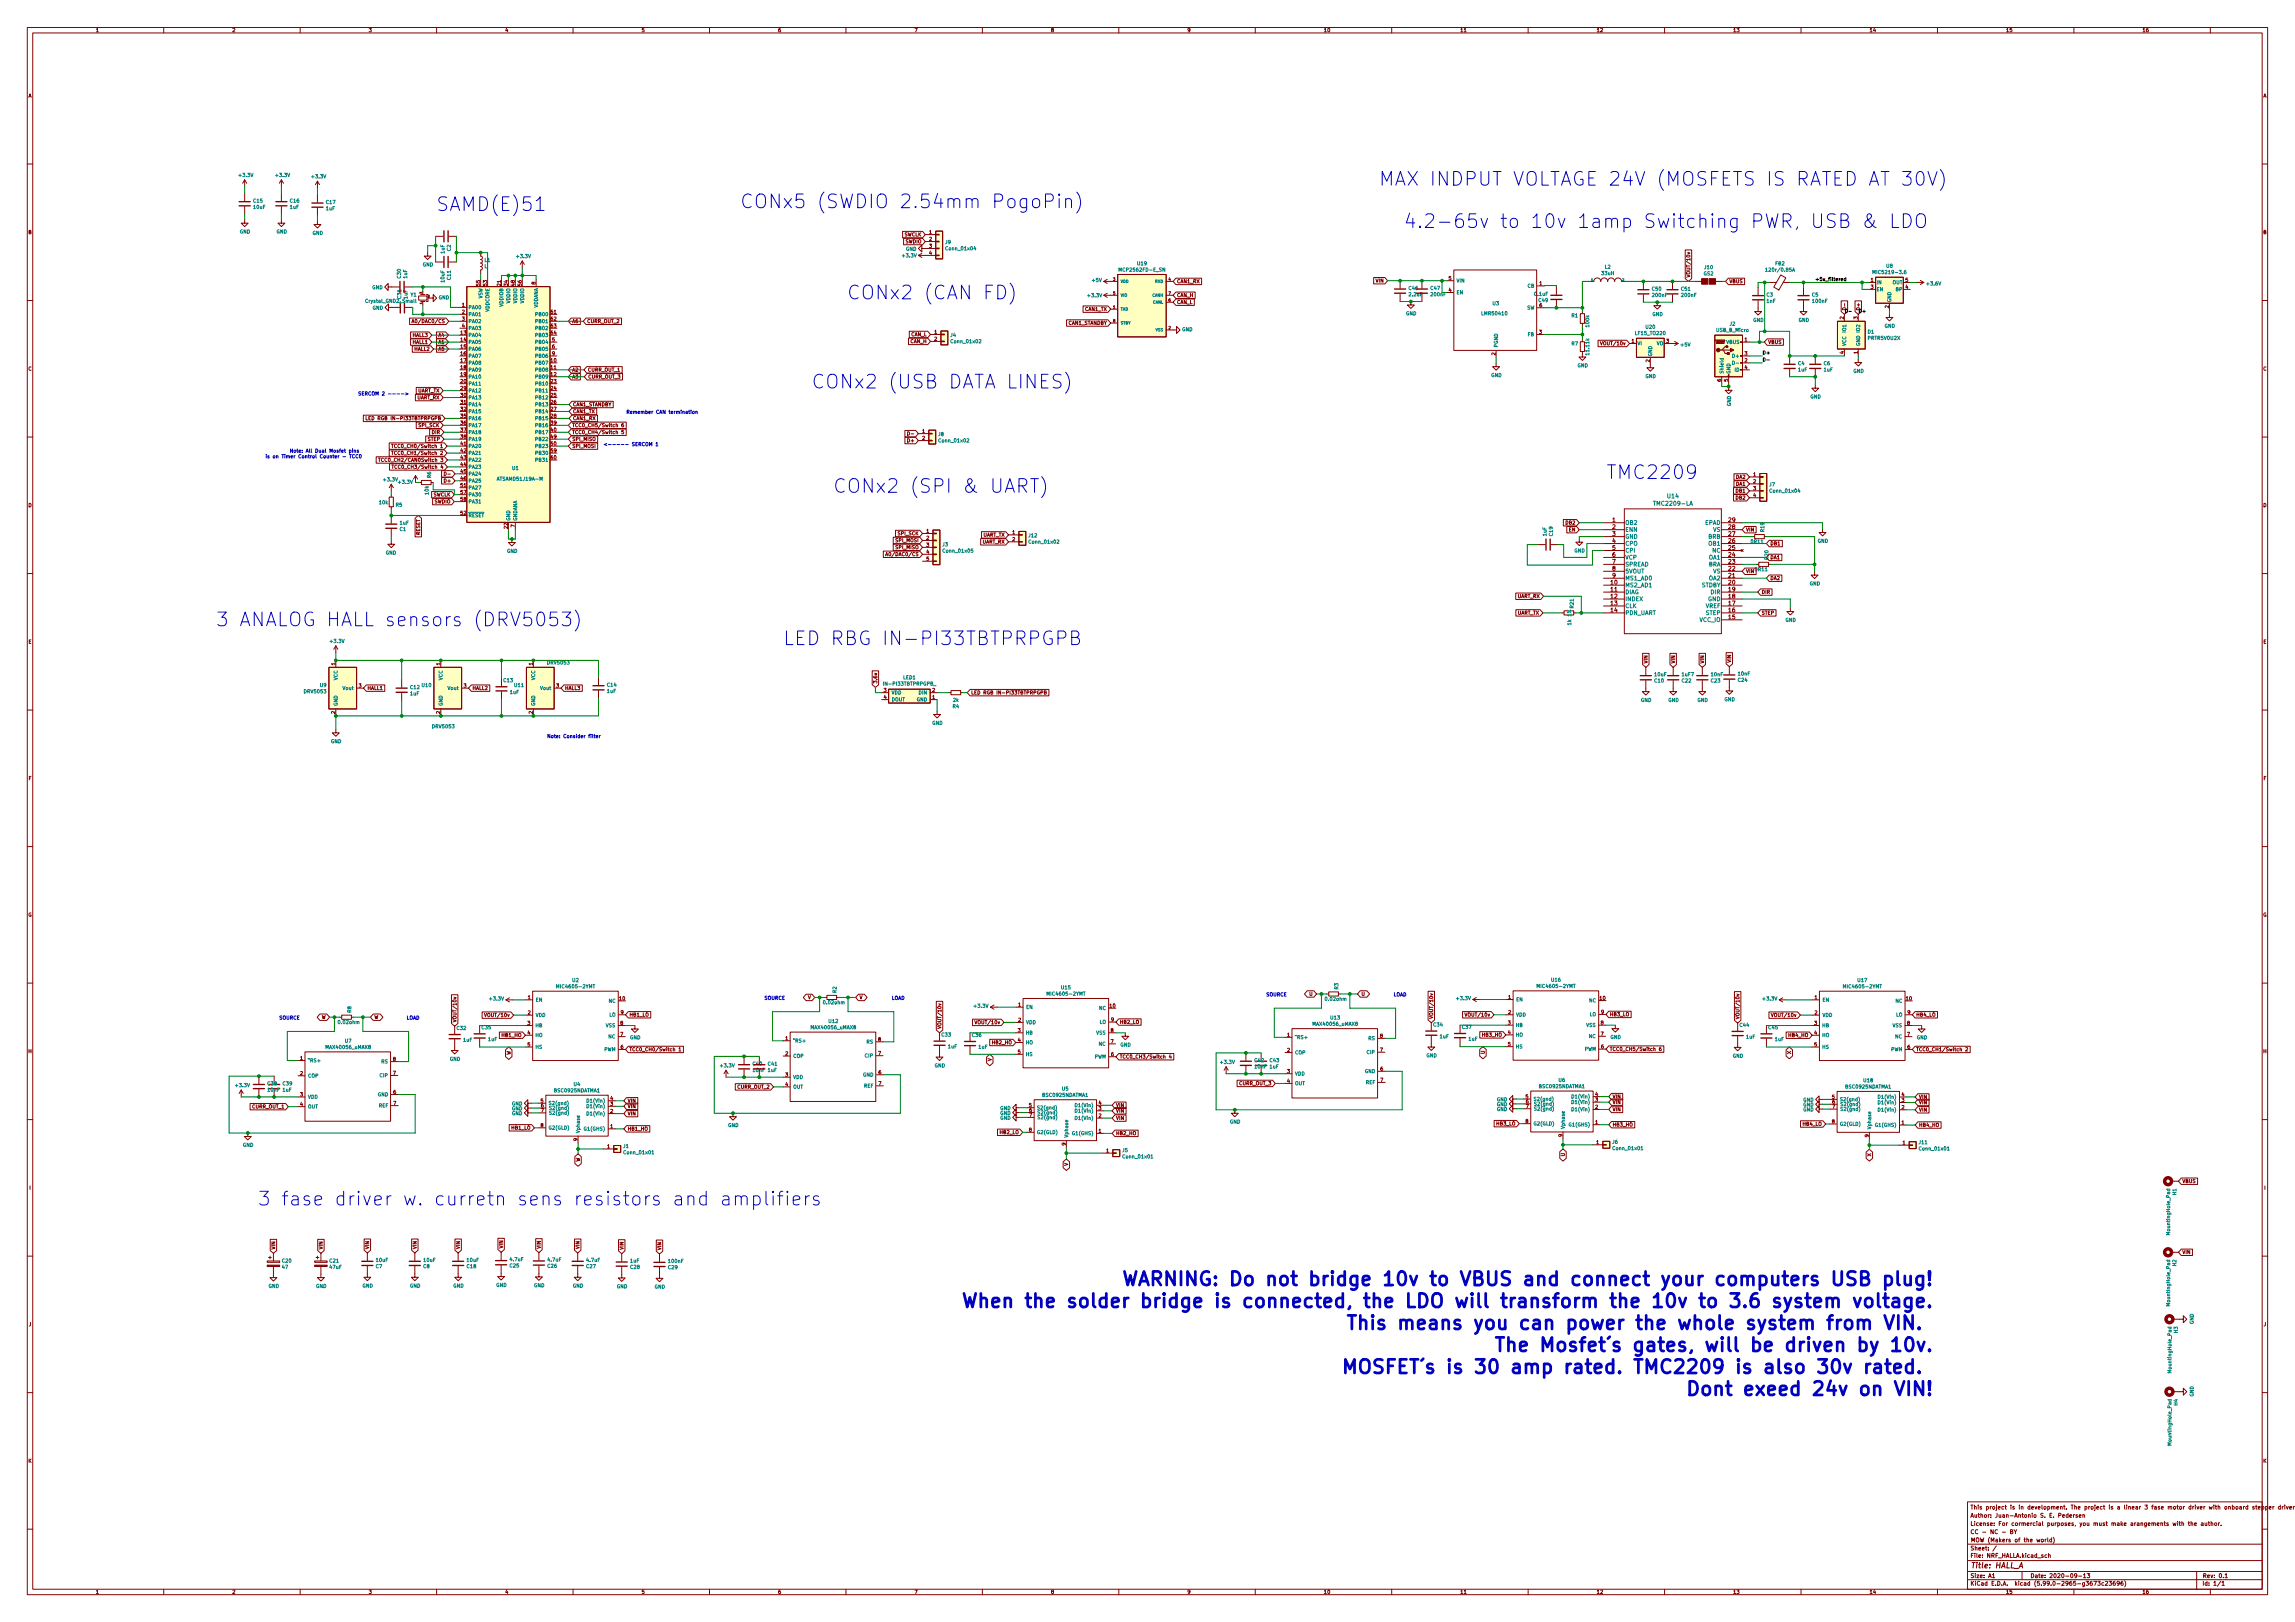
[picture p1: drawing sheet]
<svg xmlns="http://www.w3.org/2000/svg" width="841mm" height="594mm" viewBox="0 0 841 594" stroke-linecap="round" stroke-linejoin="round" font-family="sans-serif">
<defs><g id="words">
<g font-size="7" fill="#0000c2">
<text x="520.3" y="68.1">MAX INDPUT VOLTAGE 24V (MOSFETS IS RATED AT 30V)</text>
<text x="164.8" y="77.3">SAMD(E)51</text>
<text x="285.8" y="76.3">CONx5 (SWDIO 2.54mm PogoPin)</text>
<text x="545.6" y="83.5">4.2-65v to 10v 1amp Switching PWR, USB &amp; LDO</text>
<text x="316.8" y="109.7">CONx2 (CAN FD)</text>
<text x="305" y="142.3">CONx2 (USB DATA LINES)</text>
<text x="591.7" y="175.5">TMC2209</text>
<text x="315.2" y="180.6">CONx2 (SPI &amp; UART)</text>
<text x="91.6" y="229.4">3 ANALOG HALL sensors (DRV5053)</text>
<text x="296.8" y="236.3">LED RBG IN-PI33TBTPRPGPB</text>
<text x="128.6" y="441.6">3 fase driver w. curretn sens resistors and amplifiers</text>
<text x="448.9" y="470.9">WARNING: Do not bridge 10v to VBUS and connect your computers USB plug!</text>
<text x="408.2" y="479">When the solder bridge is connected, the LDO will transform the 10v to 3.6 system voltage.</text>
<text x="525.1" y="487">This means you can power the whole system from VIN.</text>
<text x="631.5" y="511.2">Dont exeed 24v on VIN!</text>
</g>
<text font-size="2.8" fill="#840000" x="722" y="574.4">Title: HALL_A</text>
<g font-size="2.1" fill="#008484">
<text x="606.6" y="185.2">TMC2209-LA</text>
<text x="611.1" y="182.5">U14</text>
<text x="595.5" y="192.2">OB2</text>
<text x="595.5" y="194.8">ENN</text>
<text x="595.5" y="197.3">GND</text>
<text x="624.8" y="192.2">EPAD</text>
<text x="626" y="197.3">BRB</text>
<text x="627.8" y="194.8">VS</text>
<text x="595.5" y="199.8">CPO</text>
<text x="595.5" y="202.4">CPI</text>
<text x="626.3" y="199.8">OB1</text>
<text x="627.5" y="202.4">NC</text>
<text x="595.5" y="204.9">VCP</text>
<text x="595.5" y="207.5">SPREAD</text>
<text x="595.5" y="210">5VOUT</text>
<text x="626" y="207.5">BRA</text>
<text x="626.3" y="204.9">OA1</text>
<text x="627.8" y="210">VS</text>
<text x="595.5" y="212.5">MS1_AD0</text>
<text x="595.5" y="215.1">MS2_AD1</text>
<text x="623.5" y="215.1">STDBY</text>
<text x="626.3" y="212.5">OA2</text>
<text x="595.5" y="217.6">DIAG</text>
<text x="595.5" y="220.2">INDEX</text>
<text x="625.9" y="220.2">GND</text>
<text x="627" y="217.6">DIR</text>
<text x="595.5" y="222.7">CLK</text>
<text x="595.5" y="225.2">PDN_UART</text>
<text x="622.8" y="227.8">VCC_IO</text>
<text x="625" y="222.7">VREF</text>
<text x="625.1" y="225.2">STEP</text>
</g>
<g font-size="2.1" fill="#840000">
<text x="590.9" y="191.2">1</text>
<text x="633.5" y="191.2">29</text>
<text x="590.9" y="193.7">2</text>
<text x="590.9" y="196.3">3</text>
<text x="633.5" y="196.3">27</text>
<text x="633.5" y="193.7">28</text>
<text x="590.9" y="198.8">4</text>
<text x="590.9" y="201.4">5</text>
<text x="590.9" y="203.9">6</text>
<text x="633.5" y="203.9">24</text>
<text x="633.5" y="201.4">25</text>
<text x="633.5" y="198.8">26</text>
<text x="590.9" y="206.4">7</text>
<text x="590.9" y="209">8</text>
<text x="633.5" y="209">22</text>
<text x="633.5" y="206.4">23</text>
<text x="590.3" y="214.1">10</text>
<text x="590.9" y="211.5">9</text>
<text x="633.5" y="214.1">20</text>
<text x="633.5" y="211.5">21</text>
<text x="590.3" y="216.6">11</text>
<text x="590.3" y="219.1">12</text>
<text x="590.3" y="221.7">13</text>
<text x="633.5" y="221.7">17</text>
<text x="633.5" y="219.1">18</text>
<text x="633.5" y="216.6">19</text>
<text x="590.3" y="224.2">14</text>
<text x="633.5" y="226.8">15</text>
<text x="633.5" y="224.2">16</text>
<text x="722" y="555.8">Author: Juan-Antonio S. E. Pedersen</text>
<text x="722" y="552.8">This project is in development. The project is a linear 3 fase motor driver with onboard stepper driver for rotation.</text>
<text x="722" y="561.8">CC - NC - BY</text>
<text x="722" y="558.8">License: For cormercial purposes, you must make arangements with the author.</text>
<text x="722" y="567.8">Sheet: /</text>
<text x="722" y="564.8">MOW (Makers of the world)</text>
<text x="722" y="570.5">File: NRF_HALLA.kicad_sch</text>
<text x="722" y="580.7">KiCad E.D.A. kicad (5.99.0-2965-g3673c23696)</text>
<text x="722" y="577.9">Size: A1</text>
<text x="744" y="577.9">Date: 2020-09-13</text>
<text x="807" y="577.9">Rev: 0.1</text>
<text x="807" y="580.7">Id: 1/1</text>
</g>
<g font-size="1.8" fill="#840000">
<text x="35" y="11.7">1</text>
<text x="85" y="11.7">2</text>
<text x="135" y="11.7">3</text>
<text x="185" y="11.7">4</text>
<text x="235" y="11.7">5</text>
<text x="285" y="11.7">6</text>
<text x="335" y="11.7">7</text>
<text x="385" y="11.7">8</text>
<text x="435" y="11.7">9</text>
<text x="485" y="11.7">10</text>
<text x="535" y="11.7">11</text>
<text x="585" y="11.7">12</text>
<text x="635" y="11.7">13</text>
<text x="685" y="11.7">14</text>
<text x="735" y="11.7">15</text>
<text x="785" y="11.7">16</text>
<text x="10.3" y="35.7">A</text>
<text x="829.3" y="35.7">A</text>
<text x="10.3" y="85.7">B</text>
<text x="331.3" y="86.6">SWCLK</text>
<text x="331.8" y="89.1">SWDIO</text>
<text x="340.5" y="85.7">1</text>
<text x="340.5" y="88.2">2</text>
<text x="829.3" y="85.7">B</text>
<text x="340.5" y="90.8">3</text>
<text x="340.5" y="93.3">4</text>
<text x="619.4" y="101.7" transform="rotate(-90 619.4 101.7)">VOUT/10v</text>
<text x="175.9" y="104.7" transform="rotate(-90 175.9 104.7)">55</text>
<text x="178.4" y="104.7" transform="rotate(-90 178.4 104.7)">53</text>
<text x="183.5" y="104.7" transform="rotate(-90 183.5 104.7)">21</text>
<text x="186.1" y="104.7" transform="rotate(-90 186.1 104.7)">34</text>
<text x="188.6" y="104.7" transform="rotate(-90 188.6 104.7)">48</text>
<text x="191.1" y="104.7" transform="rotate(-90 191.1 104.7)">56</text>
<text x="196.2" y="104.2" transform="rotate(-90 196.2 104.2)">8</text>
<text x="431.2" y="103.7">CAN1_RX</text>
<text x="504.2" y="103.5">VIN</text>
<text x="530.9" y="102.6">5</text>
<text x="530.9" y="106.9">4</text>
<text x="564.1" y="104.5">1</text>
<text x="633.7" y="103.7">VBUS</text>
<text x="685.6" y="103.2">1</text>
<text x="685.6" y="105.7">3</text>
<text x="698.3" y="105.7">4</text>
<text x="698.3" y="103.2">5</text>
<text x="169.3" y="112.3">1</text>
<text x="397.6" y="113.9">CAN1_TX</text>
<text x="431.2" y="108.8">CAN_H</text>
<text x="431.2" y="111.3">CAN_L</text>
<text x="564.1" y="112.5">6</text>
<text x="681.6" y="113.8" transform="rotate(-90 681.6 113.8)">D+</text>
<text x="692.1" y="112.8" transform="rotate(-90 692.1 112.8)">2</text>
<text x="152.6" y="118.3">A0/DAC0/CS</text>
<text x="169.3" y="114.9">2</text>
<text x="169.3" y="117.4">3</text>
<text x="169.3" y="120">4</text>
<text x="201.8" y="114.9">61</text>
<text x="201.8" y="117.4">62</text>
<text x="201.8" y="120">63</text>
<text x="209.6" y="118.3">A6</text>
<text x="215.1" y="118.3">CURR_OUT_2</text>
<text x="391.4" y="118.9">CAN1_STANDBY</text>
<text x="675.6" y="116.9" transform="rotate(-90 675.6 116.9)">2</text>
<text x="680.7" y="116.9" transform="rotate(-90 680.7 116.9)">3</text>
<text x="151.2" y="123.4">HALL3</text>
<text x="151.2" y="125.9">HALL1</text>
<text x="160.7" y="125.9">A1</text>
<text x="160.7" y="123.4">A4</text>
<text x="168.8" y="122.5">13</text>
<text x="168.8" y="125">14</text>
<text x="201.8" y="122.5">64</text>
<text x="202.3" y="125">5</text>
<text x="333.6" y="125.7">CAN_H</text>
<text x="333.8" y="123.1">CAN_L</text>
<text x="342.4" y="122.2">1</text>
<text x="342.4" y="124.8">2</text>
<text x="564" y="122.2">3</text>
<text x="597.9" y="125.5">1</text>
<text x="610.6" y="125.5">3</text>
<text x="639.3" y="125">1</text>
<text x="647.9" y="125.9">VBUS</text>
<text x="151.8" y="128.5">HALL2</text>
<text x="160.7" y="128.5">A5</text>
<text x="168.8" y="127.6">15</text>
<text x="168.8" y="130.1">16</text>
<text x="202.3" y="127.6">6</text>
<text x="202.3" y="130.1">9</text>
<text x="548" y="130.1" transform="rotate(-90 548 130.1)">2</text>
<text x="587.5" y="126.4">VOUT/10v</text>
<text x="639.3" y="130.1">3</text>
<text x="675.6" y="129.6" transform="rotate(-90 675.6 129.6)">4</text>
<text x="680.7" y="129.6" transform="rotate(-90 680.7 129.6)">1</text>
<text x="10.3" y="135.7">C</text>
<text x="168.8" y="132.7">17</text>
<text x="168.8" y="135.2">18</text>
<text x="168.8" y="137.7">19</text>
<text x="201.8" y="132.7">10</text>
<text x="201.8" y="135.2">11</text>
<text x="201.8" y="137.7">12</text>
<text x="209.6" y="136.1">A2</text>
<text x="215.3" y="136.1">CURR_OUT_1</text>
<text x="604.5" y="132.6" transform="rotate(-90 604.5 132.6)">2</text>
<text x="639.3" y="132.7">2</text>
<text x="639.3" y="135.2">4</text>
<text x="829.3" y="135.7">C</text>
<text x="152.9" y="143.7">UART_TX</text>
<text x="168.8" y="140.3">20</text>
<text x="168.8" y="142.8">29</text>
<text x="201.8" y="140.3">23</text>
<text x="201.8" y="142.8">24</text>
<text x="209.6" y="138.6">A3</text>
<text x="215.5" y="138.6">CURR_OUT_3</text>
<text x="630.7" y="139.8" transform="rotate(-90 630.7 139.8)">6</text>
<text x="633.2" y="139.8" transform="rotate(-90 633.2 139.8)">5</text>
<text x="152.7" y="146.3">UART_RX</text>
<text x="168.8" y="145.4">30</text>
<text x="168.8" y="147.9">31</text>
<text x="201.8" y="145.4">25</text>
<text x="201.8" y="147.9">26</text>
<text x="209.9" y="148.8">CAN1_STANDBY</text>
<text x="136.4" y="153.9">LED RGB IN-PI33TBTPRPGPB</text>
<text x="168.8" y="150.4">32</text>
<text x="168.8" y="153">35</text>
<text x="168.8" y="155.5">36</text>
<text x="201.8" y="150.4">27</text>
<text x="201.8" y="153">28</text>
<text x="201.8" y="155.5">39</text>
<text x="209.9" y="153.9">CAN1_RX</text>
<text x="209.9" y="151.3">CAN1_TX</text>
<text x="153.5" y="156.4">SPI_SCK</text>
<text x="156.7" y="161.5">STEP</text>
<text x="158.3" y="159">DIR</text>
<text x="168.8" y="158.1">37</text>
<text x="168.8" y="160.6">38</text>
<text x="201.8" y="158.1">40</text>
<text x="201.8" y="160.6">49</text>
<text x="209.6" y="161.5">SPI_MISO</text>
<text x="209.6" y="159">TCC0_CH4/Switch 5</text>
<text x="209.6" y="156.4">TCC0_CH5/Switch 6</text>
<text x="332.9" y="162">D+</text>
<text x="338" y="158.6">1</text>
<text x="338" y="161.1">2</text>
<text x="145.7" y="166.6">TCC0_CH1/Switch 2</text>
<text x="145.7" y="164">TCC0_CH0/Switch 1</text>
<text x="168.8" y="163.1">41</text>
<text x="168.8" y="165.7">42</text>
<text x="201.8" y="163.1">50</text>
<text x="201.8" y="165.7">59</text>
<text x="209.6" y="164">SPI_MOSI</text>
<text x="141" y="169.1">TCC0_CH2/CAN0Switch 3</text>
<text x="145.8" y="171.7">TCC0_CH3/Switch 4</text>
<text x="168.8" y="168.2">43</text>
<text x="168.8" y="170.8">44</text>
<text x="168.8" y="173.3">45</text>
<text x="201.8" y="168.2">60</text>
<text x="163.1" y="176.7">D+</text>
<text x="168.8" y="175.8">46</text>
<text x="168.8" y="178.4">51</text>
<text x="636.2" y="175.3">DA2</text>
<text x="636.2" y="177.9">DA1</text>
<text x="642.5" y="174.4">1</text>
<text x="642.5" y="177">2</text>
<text x="642.5" y="179.5">3</text>
<text x="10.3" y="185.7">D</text>
<text x="158.7" y="181.8">SWCLK</text>
<text x="159.2" y="184.4">SWDIO</text>
<text x="168.8" y="180.9">57</text>
<text x="168.8" y="183.5">58</text>
<text x="636.2" y="183">DB2</text>
<text x="636.2" y="180.4">DB1</text>
<text x="642.5" y="182.1">4</text>
<text x="829.3" y="185.7">D</text>
<text x="168.8" y="188.5">52</text>
<text x="153.9" y="196" transform="rotate(-90 153.9 196)">RESET</text>
<text x="186.1" y="193.6" transform="rotate(-90 186.1 193.6)">22</text>
<text x="188.6" y="193.1" transform="rotate(-90 188.6 193.1)">7</text>
<text x="329.2" y="196">SPI_SCK</text>
<text x="339.5" y="195.1">1</text>
<text x="339.5" y="197.7">2</text>
<text x="360.1" y="196.5">UART_TX</text>
<text x="371" y="195.7">1</text>
<text x="573.9" y="192.1">DB2</text>
<text x="574.9" y="194.6">EN</text>
<text x="639.8" y="194.6">VIN</text>
<text x="326.2" y="203.7">A0/DAC0/CS</text>
<text x="328.4" y="198.6">SPI_MOSI</text>
<text x="328.4" y="201.1">SPI_MISO</text>
<text x="339.5" y="200.2">3</text>
<text x="339.5" y="202.8">4</text>
<text x="359.9" y="199.1">UART_RX</text>
<text x="371" y="198.2">2</text>
<text x="648.7" y="199.7">DB1</text>
<text x="339.5" y="205.3">5</text>
<text x="639.8" y="209.9">VIN</text>
<text x="648.7" y="204.8">DA1</text>
<text x="648.7" y="212.4">DA2</text>
<text x="556" y="219">UART_RX</text>
<text x="645.5" y="217.5">DIR</text>
<text x="555.9" y="225.1">UART_TX</text>
<text x="645.5" y="225.1">STEP</text>
<text x="10.4" y="235.7">E</text>
<text x="829.4" y="235.7">E</text>
<text x="122.8" y="243.6" transform="rotate(-90 122.8 243.6)">1</text>
<text x="161.3" y="243.6" transform="rotate(-90 161.3 243.6)">1</text>
<text x="195.2" y="243.6" transform="rotate(-90 195.2 243.6)">1</text>
<text x="603.8" y="243.1" transform="rotate(-90 603.8 243.1)">VIN</text>
<text x="613.8" y="243.1" transform="rotate(-90 613.8 243.1)">VIN</text>
<text x="624.5" y="243.1" transform="rotate(-90 624.5 243.1)">VIN</text>
<text x="634.4" y="242.8" transform="rotate(-90 634.4 242.8)">VIN</text>
<text x="131.5" y="251.8">3</text>
<text x="169.9" y="251.8">3</text>
<text x="203.9" y="251.8">3</text>
<text x="321.4" y="250.5" transform="rotate(-90 321.4 250.5)">3.6v</text>
<text x="134.6" y="252.7">HALL1</text>
<text x="173" y="252.7">HALL2</text>
<text x="206.9" y="252.7">HALL3</text>
<text x="323.9" y="256">4</text>
<text x="323.9" y="253.4">3</text>
<text x="341.6" y="256">1</text>
<text x="341.6" y="253.4">2</text>
<text x="355.8" y="254.3">LED RGB IN-PI33TBTPRPGPB</text>
<text x="122.8" y="261.4" transform="rotate(-90 122.8 261.4)">2</text>
<text x="161.3" y="261.4" transform="rotate(-90 161.3 261.4)">2</text>
<text x="195.2" y="261.4" transform="rotate(-90 195.2 261.4)">2</text>
<text x="10.4" y="285.7">F</text>
<text x="829.4" y="285.7">F</text>
<text x="10.3" y="335.7">G</text>
<text x="829.3" y="335.7">G</text>
<text x="193.4" y="366">1</text>
<text x="296.1" y="366">V</text>
<text x="314.9" y="366">V</text>
<text x="479.9" y="364.7">U</text>
<text x="498.8" y="364.7">U</text>
<text x="552.7" y="365.8">1</text>
<text x="665" y="366">1</text>
<text x="193.4" y="371.5">2</text>
<text x="227" y="366.3">10</text>
<text x="227.5" y="371.4">9</text>
<text x="373.1" y="368.6">1</text>
<text x="406.7" y="369">10</text>
<text x="552.7" y="371.4">2</text>
<text x="586.3" y="366.2">10</text>
<text x="586.8" y="371.3">9</text>
<text x="665" y="371.5">2</text>
<text x="698.5" y="366.3">10</text>
<text x="699" y="371.4">9</text>
<text x="117.8" y="373.2">W</text>
<text x="137.1" y="373.2">W</text>
<text x="167.3" y="374.5" transform="rotate(-90 167.3 374.5)">VOUT/10v</text>
<text x="178.5" y="372.4">VOUT/10v</text>
<text x="193.3" y="375.4">3</text>
<text x="227.3" y="375.4">8</text>
<text x="230.6" y="372.3">HB1_LO</text>
<text x="344.9" y="376.9" transform="rotate(-90 344.9 376.9)">VOUT/10v</text>
<text x="358.2" y="375.1">VOUT/10v</text>
<text x="373.1" y="374.2">2</text>
<text x="407.2" y="374.1">9</text>
<text x="410.3" y="375">HB2_LO</text>
<text x="525.1" y="373.3" transform="rotate(-90 525.1 373.3)">VOUT/10v</text>
<text x="537.8" y="372.3">VOUT/10v</text>
<text x="552.6" y="375.2">3</text>
<text x="586.6" y="375.2">8</text>
<text x="589.9" y="372.2">HB3_LO</text>
<text x="637.4" y="373.4" transform="rotate(-90 637.4 373.4)">VOUT/10v</text>
<text x="650.1" y="372.4">VOUT/10v</text>
<text x="664.9" y="375.4">3</text>
<text x="698.9" y="375.4">8</text>
<text x="702.1" y="372.3">HB4_LO</text>
<text x="184" y="379.8">HB1_HO</text>
<text x="193.3" y="378.9">4</text>
<text x="193.3" y="383.2">5</text>
<text x="227.3" y="379.4">7</text>
<text x="287.8" y="380.9">1</text>
<text x="321.8" y="381.3">8</text>
<text x="363.7" y="382.5">HB2_HO</text>
<text x="373" y="378">3</text>
<text x="373" y="381.6">4</text>
<text x="407.1" y="382.1">7</text>
<text x="407.1" y="378">8</text>
<text x="471.7" y="379.7">1</text>
<text x="505.7" y="380.1">8</text>
<text x="543.3" y="379.7">HB3_HO</text>
<text x="552.6" y="378.8">4</text>
<text x="552.6" y="383.1">5</text>
<text x="586.6" y="379.3">7</text>
<text x="586.8" y="384">6</text>
<text x="655.6" y="379.8">HB4_HO</text>
<text x="664.9" y="378.9">4</text>
<text x="664.9" y="383.2">5</text>
<text x="698.9" y="379.4">7</text>
<text x="10.3" y="385.7">H</text>
<text x="110" y="388.2">1</text>
<text x="144" y="388.6">8</text>
<text x="187.1" y="386.5" transform="rotate(-90 187.1 386.5)">W</text>
<text x="227.5" y="384.1">6</text>
<text x="230.6" y="385">TCC0_CH0/Switch 1</text>
<text x="287.8" y="386.5">2</text>
<text x="321.8" y="386.4">7</text>
<text x="363.3" y="388.7" transform="rotate(-90 363.3 388.7)">V</text>
<text x="373" y="385.9">5</text>
<text x="407.2" y="386.8">6</text>
<text x="410.3" y="387.7">TCC0_CH3/Switch 4</text>
<text x="471.7" y="385.3">2</text>
<text x="505.7" y="385.1">7</text>
<text x="544.1" y="386" transform="rotate(-90 544.1 386)">U</text>
<text x="589.9" y="384.9">TCC0_CH5/Switch 6</text>
<text x="656.3" y="386" transform="rotate(-90 656.3 386)">X</text>
<text x="699" y="384.1">6</text>
<text x="702.1" y="385">TCC0_CH1/Switch 2</text>
<text x="829.3" y="385.7">H</text>
<text x="110" y="393.8">2</text>
<text x="144" y="393.6">7</text>
<text x="287.8" y="394.3">3</text>
<text x="322" y="393.4">6</text>
<text x="471.7" y="393">3</text>
<text x="505.9" y="392.1">6</text>
<text x="110" y="401.5">3</text>
<text x="144.2" y="400.6">6</text>
<text x="270.3" y="398.7">CURR_OUT_2</text>
<text x="287.8" y="397.8">4</text>
<text x="322" y="397.5">7</text>
<text x="454.2" y="397.5">CURR_OUT_3</text>
<text x="471.7" y="396.6">4</text>
<text x="505.9" y="396.2">7</text>
<text x="584.6" y="401.4">4</text>
<text x="696.9" y="401.5">4</text>
<text x="92.5" y="406">CURR_OUT_1</text>
<text x="110" y="405.1">4</text>
<text x="144.2" y="404.7">7</text>
<text x="198.1" y="403.8">5</text>
<text x="198.3" y="405.6">6</text>
<text x="198.3" y="407.4">7</text>
<text x="223.7" y="407.6">2</text>
<text x="223.7" y="404.9">3</text>
<text x="223.7" y="402.9">4</text>
<text x="229.9" y="403.8">VIN</text>
<text x="229.9" y="405.8">VIN</text>
<text x="377.1" y="405.5">5</text>
<text x="377.2" y="407.2">6</text>
<text x="402.6" y="406.6">3</text>
<text x="402.6" y="404.6">4</text>
<text x="408.9" y="405.5">VIN</text>
<text x="408.9" y="407.5">VIN</text>
<text x="559.1" y="402.3">5</text>
<text x="559.2" y="404.1">6</text>
<text x="559.2" y="405.8">7</text>
<text x="584.6" y="406.1">2</text>
<text x="584.6" y="403.4">3</text>
<text x="590.9" y="402.3">VIN</text>
<text x="590.9" y="407">VIN</text>
<text x="590.9" y="404.3">VIN</text>
<text x="671.3" y="402.4">5</text>
<text x="671.5" y="404.2">6</text>
<text x="671.5" y="406">7</text>
<text x="696.9" y="406.2">2</text>
<text x="696.9" y="403.6">3</text>
<text x="703.1" y="407.1">VIN</text>
<text x="703.1" y="404.4">VIN</text>
<text x="703.1" y="402.4">VIN</text>
<text x="187.5" y="413.7">HB1_LO</text>
<text x="198.1" y="412.8">8</text>
<text x="223.7" y="413.2">1</text>
<text x="229.9" y="408.5">VIN</text>
<text x="377.2" y="409">7</text>
<text x="402.6" y="409.3">2</text>
<text x="408.9" y="410.2">VIN</text>
<text x="548.5" y="412.2">HB3_LO</text>
<text x="559.1" y="411.3">8</text>
<text x="584.6" y="411.7">1</text>
<text x="590.9" y="412.6">HB3_HO</text>
<text x="660.7" y="412.3">HB4_LO</text>
<text x="671.3" y="411.4">8</text>
<text x="696.9" y="411.8">1</text>
<text x="703.1" y="412.7">HB4_HO</text>
<text x="211.6" y="417.9" transform="rotate(-90 211.6 417.9)">9</text>
<text x="229.9" y="414.1">HB1_HO</text>
<text x="366.5" y="415.4">HB2_LO</text>
<text x="377.1" y="414.5">8</text>
<text x="390.5" y="419.5" transform="rotate(-90 390.5 419.5)">9</text>
<text x="402.6" y="414.9">1</text>
<text x="408.9" y="415.7">HB2_HO</text>
<text x="572.5" y="416.4" transform="rotate(-90 572.5 416.4)">9</text>
<text x="585" y="419">1</text>
<text x="684.8" y="416.5" transform="rotate(-90 684.8 416.5)">9</text>
<text x="697.2" y="419.2">1</text>
<text x="212.5" y="425.6" transform="rotate(-90 212.5 425.6)">W</text>
<text x="222.5" y="420.6">1</text>
<text x="405.4" y="422.1">1</text>
<text x="573.4" y="423.4" transform="rotate(-90 573.4 423.4)">U</text>
<text x="685.7" y="423.5" transform="rotate(-90 685.7 423.5)">X</text>
<text x="391.4" y="427" transform="rotate(-90 391.4 427)">V</text>
<text x="10.7" y="435.7">I</text>
<text x="799.7" y="433.3">VBUS</text>
<text x="829.7" y="435.7">I</text>
<text x="100.8" y="457.7" transform="rotate(-90 100.8 457.7)">VIN</text>
<text x="118.2" y="457.7" transform="rotate(-90 118.2 457.7)">VIN</text>
<text x="135.3" y="457.6" transform="rotate(-90 135.3 457.6)">VIN</text>
<text x="152.7" y="457.6" transform="rotate(-90 152.7 457.6)">VIN</text>
<text x="168.5" y="457.6" transform="rotate(-90 168.5 457.6)">VIN</text>
<text x="184.3" y="457.3" transform="rotate(-90 184.3 457.3)">VIN</text>
<text x="198.1" y="457.5" transform="rotate(-90 198.1 457.5)">VIN</text>
<text x="212.3" y="457.6" transform="rotate(-90 212.3 457.6)">VIN</text>
<text x="228.5" y="457.8" transform="rotate(-90 228.5 457.8)">VIN</text>
<text x="242.3" y="458" transform="rotate(-90 242.3 458)">VIN</text>
<text x="799.7" y="459.3">VIN</text>
<text x="10.5" y="485.7">J</text>
<text x="829.5" y="485.7">J</text>
<text x="10.3" y="535.7">K</text>
<text x="829.3" y="535.7">K</text>
<text x="35" y="583.7">1</text>
<text x="85" y="583.7">2</text>
<text x="135" y="583.7">3</text>
<text x="185" y="583.7">4</text>
<text x="235" y="583.7">5</text>
<text x="285" y="583.7">6</text>
<text x="335" y="583.7">7</text>
<text x="385" y="583.7">8</text>
<text x="435" y="583.7">9</text>
<text x="485" y="583.7">10</text>
<text x="535" y="583.7">11</text>
<text x="585" y="583.7">12</text>
<text x="635" y="583.7">13</text>
<text x="685" y="583.7">14</text>
<text x="735" y="583.7">15</text>
<text x="785" y="583.7">16</text>
</g>
<g font-size="1.8" fill="#008484">
<text x="87.7" y="64.8">+3.3V</text>
<text x="101.2" y="64.8">+3.3V</text>
<text x="114.4" y="65.3">+3.3V</text>
<text x="92.9" y="74.2">C15</text>
<text x="92.9" y="76.5">10uF</text>
<text x="106.3" y="76.5">1uF</text>
<text x="106.3" y="74.2">C16</text>
<text x="119.5" y="77">1uF</text>
<text x="119.6" y="74.7">C17</text>
<text x="87.8" y="85.5">GND</text>
<text x="101.3" y="85.5">GND</text>
<text x="114.5" y="86">GND</text>
<text x="346.4" y="89.3">J9</text>
<text x="162.9" y="92.9" transform="rotate(-90 162.9 92.9)">1uF</text>
<text x="165.2" y="91.9" transform="rotate(-90 165.2 91.9)">C2</text>
<text x="177.6" y="95.9">L1</text>
<text x="189.4" y="94.5">+3.3V</text>
<text x="330.8" y="94.2">+3.3V</text>
<text x="331.9" y="91.8">GND</text>
<text x="346.8" y="91.6">Conn_01x04</text>
<text x="146.9" y="101.9" transform="rotate(-90 146.9 101.9)">C30</text>
<text x="149.2" y="102" transform="rotate(-90 149.2 102)">1uF</text>
<text x="154.9" y="97.6">GND</text>
<text x="177.5" y="98.2">L</text>
<text x="410.7" y="99.4">MCP2562FD-E_SN</text>
<text x="416.8" y="97.1">U19</text>
<text x="587" y="100.7">33uH</text>
<text x="588.1" y="98.4">L2</text>
<text x="624.3" y="100.8">GS2</text>
<text x="624.6" y="98.5">J10</text>
<text x="647.8" y="99.5">120r/0.85A</text>
<text x="650.6" y="97.2">FB2</text>
<text x="687.3" y="100.3">MIC5219-3.6</text>
<text x="691.3" y="98">U8</text>
<text x="136.4" y="105.9">GND</text>
<text x="162.9" y="103.4" transform="rotate(-90 162.9 103.4)">10uF</text>
<text x="165.2" y="102.4" transform="rotate(-90 165.2 102.4)">C11</text>
<text x="400.2" y="103.3">+5V</text>
<text x="516.3" y="106.2">C46</text>
<text x="524.3" y="106.2">C47</text>
<text x="533.7" y="103.5">VIN</text>
<text x="533.7" y="107.8">EN</text>
<text x="559.8" y="105.4">CB</text>
<text x="605.5" y="106.4">C50</text>
<text x="616.1" y="106.4">C51</text>
<text x="687.6" y="104.1">IN</text>
<text x="687.6" y="106.6">EN</text>
<text x="693.5" y="104.1">OUT</text>
<text x="694.8" y="106.6">BP</text>
<text x="706.2" y="104.5">+3.6V</text>
<text x="134.4" y="110.9">Crystal_GND2_Small</text>
<text x="136.5" y="113.4">GND</text>
<text x="147" y="109.4" transform="rotate(-90 147 109.4)">C31</text>
<text x="149.3" y="109.4" transform="rotate(-90 149.3 109.4)">1uF</text>
<text x="150.5" y="108.6">Y1</text>
<text x="160.7" y="109.6">GND</text>
<text x="171.6" y="113.2">PA00</text>
<text x="176.8" y="109.5" transform="rotate(-90 176.8 109.5)">VSW</text>
<text x="184.4" y="112.4" transform="rotate(-90 184.4 112.4)">VDDIOB</text>
<text x="186.9" y="111.1" transform="rotate(-90 186.9 111.1)">VDDIO</text>
<text x="189.5" y="111.1" transform="rotate(-90 189.5 111.1)">VDDIO</text>
<text x="192" y="111.1" transform="rotate(-90 192 111.1)">VDDIO</text>
<text x="197.1" y="113" transform="rotate(-90 197.1 113)">VDDANA</text>
<text x="398.7" y="108.8">+3.3V</text>
<text x="516.4" y="108.5">2.2uF</text>
<text x="524.5" y="108.5">200nF</text>
<text x="547" y="111.8">U3</text>
<text x="559.5" y="113.4">SW</text>
<text x="562.4" y="108.3">0.1uF</text>
<text x="563.9" y="110.6">C49</text>
<text x="605.6" y="108.7">200nF</text>
<text x="616.3" y="108.7">200nF</text>
<text x="647.4" y="108.6">C3</text>
<text x="647.4" y="110.9">1nF</text>
<text x="664" y="108.6">C5</text>
<text x="664.3" y="110.9">100nF</text>
<text x="693" y="110.8" transform="rotate(-90 693 110.8)">GND</text>
<text x="171.6" y="115.8">PA01</text>
<text x="171.6" y="118.3">PA02</text>
<text x="179.3" y="114.3" transform="rotate(-90 179.3 114.3)">VDDCORE</text>
<text x="196.6" y="115.8">PB00</text>
<text x="196.6" y="118.3">PB01</text>
<text x="515.2" y="115.5">GND</text>
<text x="543.3" y="115.5">LMR50410</text>
<text x="575.9" y="116.2">R1</text>
<text x="582.4" y="119.6" transform="rotate(-90 582.4 119.6)">100k</text>
<text x="605.5" y="115.7">GND</text>
<text x="633.9" y="119.2">J2</text>
<text x="642.4" y="117.9">GND</text>
<text x="659.1" y="117.9">GND</text>
<text x="171.6" y="123.4">PA04</text>
<text x="171.6" y="125.9">PA05</text>
<text x="171.6" y="120.9">PA03</text>
<text x="196.6" y="123.4">PB03</text>
<text x="196.6" y="125.9">PB04</text>
<text x="196.6" y="120.9">PB02</text>
<text x="348.3" y="123.4">J4</text>
<text x="348.8" y="125.7">Conn_01x02</text>
<text x="433.1" y="121.3">GND</text>
<text x="559.9" y="123.1">FB</text>
<text x="599.5" y="122.7">LF15_TO220</text>
<text x="603.2" y="120.4">U20</text>
<text x="629" y="121.5">USB_B_Micro</text>
<text x="632.6" y="125.9">VBUS</text>
<text x="676.5" y="121.5" transform="rotate(-90 676.5 121.5)">IO1</text>
<text x="681.6" y="121.5" transform="rotate(-90 681.6 121.5)">IO2</text>
<text x="684.5" y="122.2">D1</text>
<text x="684.7" y="124.5">PRTR5V0U2X</text>
<text x="690.6" y="120">GND</text>
<text x="171.6" y="128.5">PA06</text>
<text x="171.6" y="131">PA07</text>
<text x="196.6" y="128.5">PB05</text>
<text x="196.6" y="131">PB06</text>
<text x="548.9" y="127.3" transform="rotate(-90 548.9 127.3)">PGND</text>
<text x="575.9" y="126.5">R7</text>
<text x="582.4" y="129.8" transform="rotate(-90 582.4 129.8)">11.11k</text>
<text x="599.9" y="126.4">VI</text>
<text x="605.4" y="130.6" transform="rotate(-90 605.4 130.6)">GND</text>
<text x="607" y="126.4">VO</text>
<text x="616" y="126.9">+5V</text>
<text x="635.2" y="131">D+</text>
<text x="676.5" y="126.8" transform="rotate(-90 676.5 126.8)">VCC</text>
<text x="681.6" y="126.8" transform="rotate(-90 681.6 126.8)">GND</text>
<text x="171.6" y="133.6">PA08</text>
<text x="171.6" y="136.1">PA09</text>
<text x="196.6" y="133.6">PB07</text>
<text x="196.6" y="136.1">PB08</text>
<text x="578" y="134.5">GND</text>
<text x="631.6" y="137" transform="rotate(-90 631.6 137)">Shield</text>
<text x="634.1" y="137" transform="rotate(-90 634.1 137)">GND</text>
<text x="635.8" y="136.1">ID</text>
<text x="658.9" y="133.7">C4</text>
<text x="659" y="136">1uF</text>
<text x="668.3" y="133.7">C6</text>
<text x="668.4" y="136">1uF</text>
<text x="679.1" y="136.5">GND</text>
<text x="171.6" y="138.6">PA10</text>
<text x="171.6" y="141.2">PA11</text>
<text x="171.6" y="143.7">PA12</text>
<text x="196.6" y="138.6">PB09</text>
<text x="196.6" y="141.2">PB10</text>
<text x="196.6" y="143.7">PB11</text>
<text x="546.4" y="138.1">GND</text>
<text x="602.9" y="138.5">GND</text>
<text x="171.6" y="146.3">PA13</text>
<text x="171.6" y="148.8">PA14</text>
<text x="196.6" y="146.3">PB12</text>
<text x="196.6" y="148.8">PB13</text>
<text x="634.3" y="148.8" transform="rotate(-90 634.3 148.8)">GND</text>
<text x="663.4" y="145.9">GND</text>
<text x="171.6" y="151.3">PA15</text>
<text x="171.6" y="153.9">PA16</text>
<text x="196.6" y="151.3">PB14</text>
<text x="196.6" y="153.9">PB15</text>
<text x="171.6" y="156.4">PA17</text>
<text x="171.6" y="159">PA18</text>
<text x="171.6" y="161.5">PA19</text>
<text x="196.6" y="156.4">PB16</text>
<text x="196.6" y="159">PB17</text>
<text x="196.6" y="161.5">PB22</text>
<text x="343.8" y="159.7">J8</text>
<text x="344.3" y="162">Conn_01x02</text>
<text x="171.6" y="164">PA20</text>
<text x="171.6" y="166.6">PA21</text>
<text x="196.6" y="164">PB23</text>
<text x="196.6" y="166.6">PB30</text>
<text x="171.6" y="169.1">PA22</text>
<text x="171.6" y="171.7">PA23</text>
<text x="187.7" y="172.1">U1</text>
<text x="196.6" y="169.1">PB31</text>
<text x="140.7" y="176.3">+3.3V</text>
<text x="146.1" y="177.2">+3.3V</text>
<text x="157.9" y="175" transform="rotate(-90 157.9 175)">R6</text>
<text x="171.6" y="174.2">PA24</text>
<text x="171.6" y="176.7">PA25</text>
<text x="171.6" y="179.3">PA27</text>
<text x="182.6" y="176">ATSAMD51J19A-M</text>
<text x="648.4" y="178.1">J7</text>
<text x="139" y="184.7">10k</text>
<text x="145.1" y="185.6">R5</text>
<text x="157" y="181.1" transform="rotate(-90 157 181.1)">10k</text>
<text x="171.6" y="181.8">PA30</text>
<text x="171.6" y="184.4">PA31</text>
<text x="648.9" y="180.4">Conn_01x04</text>
<text x="171.6" y="189.4">~RESET</text>
<text x="186.9" y="190.8" transform="rotate(-90 186.9 190.8)">GND</text>
<text x="189.5" y="190.8" transform="rotate(-90 189.5 190.8)">GNDANA</text>
<text x="146.5" y="194.4">C1</text>
<text x="146.5" y="192.2">1uF</text>
<text x="377" y="196.8">J12</text>
<text x="566.7" y="196.3" transform="rotate(-90 566.7 196.3)">1uF</text>
<text x="569" y="196.2" transform="rotate(-90 569 196.2)">C19</text>
<text x="646.5" y="194.7" transform="rotate(-90 646.5 194.7)">R19</text>
<text x="141.3" y="203.1">GND</text>
<text x="185.7" y="202.5">GND</text>
<text x="345.4" y="200.1">J3</text>
<text x="345.8" y="202.4">Conn_01x05</text>
<text x="377.3" y="199.1">Conn_01x02</text>
<text x="576.9" y="202.3">GND</text>
<text x="641.8" y="199">0R11</text>
<text x="666" y="198.8">GND</text>
<text x="643.3" y="209.2">0R11</text>
<text x="648" y="204.9" transform="rotate(-90 648 204.9)">R20</text>
<text x="663.1" y="214.4">GND</text>
<text x="576.6" y="222.7" transform="rotate(-90 576.6 222.7)">R21</text>
<text x="654.2" y="227.7">GND</text>
<text x="575.7" y="228.7" transform="rotate(-90 575.7 228.7)">1k 1%</text>
<text x="121.1" y="235.5">+3.3V</text>
<text x="200.8" y="243.3">DRV5053</text>
<text x="117.3" y="251.6">U9</text>
<text x="123.7" y="249.2" transform="rotate(-90 123.7 249.2)">VCC</text>
<text x="154.7" y="251.6">U10</text>
<text x="162.2" y="249.2" transform="rotate(-90 162.2 249.2)">VCC</text>
<text x="184.6" y="249.8">C13</text>
<text x="188.6" y="251.6">U11</text>
<text x="196.1" y="249.2" transform="rotate(-90 196.1 249.2)">VCC</text>
<text x="222.6" y="251.5">C14</text>
<text x="324.3" y="251.1">IN-PI33TBTPRPGPB_</text>
<text x="331" y="248.8">LED1</text>
<text x="606.3" y="249.9">C10</text>
<text x="606.4" y="247.6">10uF</text>
<text x="616.4" y="249.9">C22</text>
<text x="616.4" y="247.6">1uF7</text>
<text x="627" y="249.9">C23</text>
<text x="627.1" y="247.6">10nF</text>
<text x="637" y="249.7">C24</text>
<text x="637" y="247.4">10nF</text>
<text x="111.6" y="253.9">DRV5053</text>
<text x="125.7" y="252.7">Vout</text>
<text x="150.3" y="254.7">1uF</text>
<text x="150.4" y="252.4">C12</text>
<text x="164.2" y="252.7">Vout</text>
<text x="186.9" y="254.1">1uF</text>
<text x="198.1" y="252.7">Vout</text>
<text x="222.5" y="253.8">1uF</text>
<text x="326.6" y="256.9">DOUT</text>
<text x="326.6" y="254.3">VDD</text>
<text x="335.9" y="256.9">GND</text>
<text x="336.8" y="254.3">DIN</text>
<text x="349.3" y="257">2k</text>
<text x="601.3" y="257.1">GND</text>
<text x="611.3" y="257.1">GND</text>
<text x="622" y="257.1">GND</text>
<text x="631.9" y="256.8">GND</text>
<text x="123.7" y="258.6" transform="rotate(-90 123.7 258.6)">GND</text>
<text x="162.2" y="258.6" transform="rotate(-90 162.2 258.6)">GND</text>
<text x="196.1" y="258.6" transform="rotate(-90 196.1 258.6)">GND</text>
<text x="349.1" y="259.3">R4</text>
<text x="158.6" y="266.7">DRV5053</text>
<text x="341.6" y="265.5">GND</text>
<text x="121.2" y="272.2">GND</text>
<text x="209.8" y="359.7">U2</text>
<text x="568.5" y="359.5">U16</text>
<text x="680.8" y="359.7">U17</text>
<text x="204.6" y="362">MIC4605-2YMT</text>
<text x="306.5" y="363.6" transform="rotate(-90 306.5 363.6)">R2</text>
<text x="384.3" y="364.6">MIC4605-2YMT</text>
<text x="389" y="362.3">U15</text>
<text x="490.4" y="362.4" transform="rotate(-90 490.4 362.4)">R3</text>
<text x="563.9" y="361.8">MIC4605-2YMT</text>
<text x="676.2" y="362">MIC4605-2YMT</text>
<text x="128.7" y="370.9" transform="rotate(-90 128.7 370.9)">R8</text>
<text x="179.5" y="366.4">+3.3V</text>
<text x="196.2" y="366.8">EN</text>
<text x="223.1" y="367.2">NC</text>
<text x="302" y="367.8">0.02ohm</text>
<text x="357.1" y="369.1">+3.3V</text>
<text x="375.9" y="369.5">EN</text>
<text x="402.8" y="369.9">NC</text>
<text x="485.9" y="366.5">0.02ohm</text>
<text x="533.9" y="366.3">+3.3V</text>
<text x="555.5" y="366.7">EN</text>
<text x="582.4" y="367.1">NC</text>
<text x="646.1" y="366.4">+3.3V</text>
<text x="667.8" y="366.8">EN</text>
<text x="694.7" y="367.2">NC</text>
<text x="124.2" y="375">0.02ohm</text>
<text x="167.4" y="377.2">C32</text>
<text x="176.6" y="377">C35</text>
<text x="196.1" y="376.2">HB</text>
<text x="196.2" y="372.4">VDD</text>
<text x="222" y="376.2">VSS</text>
<text x="223.2" y="372.3">LO</text>
<text x="297.5" y="376.9">MAX40056_uMAX8</text>
<text x="303.7" y="374.6">U12</text>
<text x="375.9" y="375.1">VDD</text>
<text x="402.9" y="375">LO</text>
<text x="481.4" y="375.7">MAX40056_uMAX8</text>
<text x="487.6" y="373.4">U13</text>
<text x="525.3" y="375.9">C34</text>
<text x="535.9" y="376.8">C37</text>
<text x="555.4" y="376.1">HB</text>
<text x="555.5" y="372.3">VDD</text>
<text x="581.3" y="376.1">VSS</text>
<text x="582.5" y="372.2">LO</text>
<text x="637.6" y="376.1">C44</text>
<text x="648.1" y="377">C45</text>
<text x="667.6" y="376.2">HB</text>
<text x="667.8" y="372.4">VDD</text>
<text x="693.6" y="376.2">VSS</text>
<text x="694.8" y="372.3">LO</text>
<text x="126.4" y="381.9">U7</text>
<text x="169.8" y="381.5">1uF</text>
<text x="178.9" y="381.3">1uF</text>
<text x="196.1" y="379.8">HO</text>
<text x="223" y="380.3">NC</text>
<text x="230.8" y="380.6">GND</text>
<text x="317.6" y="382.2">RS</text>
<text x="345.1" y="379.6">C33</text>
<text x="347.4" y="383.9">1uF</text>
<text x="356.3" y="379.7">C36</text>
<text x="375.8" y="378.9">HB</text>
<text x="375.8" y="382.5">HO</text>
<text x="401.7" y="378.9">VSS</text>
<text x="402.7" y="383">NC</text>
<text x="410.5" y="383.3">GND</text>
<text x="501.5" y="380.9">RS</text>
<text x="527.7" y="380.3">1uF</text>
<text x="538.2" y="381.1">1uF</text>
<text x="555.4" y="379.7">HO</text>
<text x="555.4" y="384">HS</text>
<text x="582.3" y="380.2">NC</text>
<text x="590.1" y="380.5">GND</text>
<text x="639.9" y="380.4">1uF</text>
<text x="650.5" y="381.3">1uF</text>
<text x="667.6" y="379.8">HO</text>
<text x="694.5" y="380.3">NC</text>
<text x="702.4" y="380.6">GND</text>
<text x="119.7" y="384.2">MAX40056_uMAX8</text>
<text x="139.8" y="389.5">RS</text>
<text x="164.8" y="388.5">GND</text>
<text x="196.1" y="384.1">HS</text>
<text x="221.4" y="385">PWM</text>
<text x="290.6" y="387.4">COP</text>
<text x="317.1" y="387.3">CIP</text>
<text x="358.6" y="384.1">1uF</text>
<text x="375.8" y="386.8">HS</text>
<text x="401.1" y="387.7">PWM</text>
<text x="447.4" y="389.6">+3.3V</text>
<text x="459.8" y="389">C42</text>
<text x="465.4" y="389">C43</text>
<text x="474.5" y="386.2">COP</text>
<text x="501" y="386">CIP</text>
<text x="522.7" y="387.2">GND</text>
<text x="580.6" y="384.9">PWM</text>
<text x="634.9" y="387.4">GND</text>
<text x="667.6" y="384.1">HS</text>
<text x="692.9" y="385">PWM</text>
<text x="112.8" y="394.7">COP</text>
<text x="139.3" y="394.5">CIP</text>
<text x="264.1" y="390.9">+3.3V</text>
<text x="275.9" y="390.3">C40</text>
<text x="275.9" y="392.6">10nF</text>
<text x="281.4" y="392.6">1uF</text>
<text x="281.5" y="390.3">C41</text>
<text x="290.6" y="395.2">VDD</text>
<text x="316.2" y="394.3">GND</text>
<text x="342.4" y="390.9">GND</text>
<text x="459.8" y="391.3">10nF</text>
<text x="465.3" y="391.3">1uF</text>
<text x="474.5" y="393.9">VDD</text>
<text x="500.1" y="393">GND</text>
<text x="86.4" y="398.2">+3.3V</text>
<text x="98.1" y="397.5">C38</text>
<text x="98.1" y="399.8">10nF</text>
<text x="103.6" y="399.8">1uF</text>
<text x="103.7" y="397.5">C39</text>
<text x="138.4" y="401.5">GND</text>
<text x="203.2" y="400.1">BSC0925NDATMA1</text>
<text x="210.3" y="397.8">U4</text>
<text x="290.6" y="398.7">OUT</text>
<text x="316.6" y="398.3">REF</text>
<text x="382.2" y="401.7">BSC0925NDATMA1</text>
<text x="389.2" y="399.4">U5</text>
<text x="474.5" y="397.5">OUT</text>
<text x="500.5" y="397.1">REF</text>
<text x="564.2" y="398.5">BSC0925NDATMA1</text>
<text x="571.2" y="396.2">U6</text>
<text x="676.4" y="398.7">BSC0925NDATMA1</text>
<text x="683" y="396.4">U18</text>
<text x="112.8" y="402.4">VDD</text>
<text x="112.8" y="406">OUT</text>
<text x="138.8" y="405.6">REF</text>
<text x="187.5" y="406.7">GND</text>
<text x="187.5" y="404.9">GND</text>
<text x="200.9" y="404.7">S2(gnd)</text>
<text x="201" y="406.5">S2(gnd)</text>
<text x="215.7" y="405.8">D1(Vin)</text>
<text x="215.7" y="403.8">D1(Vin)</text>
<text x="366.5" y="406.5">GND</text>
<text x="379.9" y="406.3">S2(gnd)</text>
<text x="394.6" y="407.5">D1(Vin)</text>
<text x="394.6" y="405.5">D1(Vin)</text>
<text x="548.5" y="405.1">GND</text>
<text x="548.5" y="403.4">GND</text>
<text x="548.5" y="406.9">GND</text>
<text x="561.8" y="403.2">S2(gnd)</text>
<text x="562" y="404.9">S2(gnd)</text>
<text x="562" y="406.7">S2(gnd)</text>
<text x="576.6" y="407">D1(Vin)</text>
<text x="576.6" y="404.3">D1(Vin)</text>
<text x="576.6" y="402.3">D1(Vin)</text>
<text x="660.7" y="403.5">GND</text>
<text x="660.7" y="405.3">GND</text>
<text x="660.7" y="407">GND</text>
<text x="674.1" y="403.3">S2(gnd)</text>
<text x="674.2" y="405.1">S2(gnd)</text>
<text x="674.2" y="406.9">S2(gnd)</text>
<text x="688.9" y="407.1">D1(Vin)</text>
<text x="688.9" y="404.4">D1(Vin)</text>
<text x="688.9" y="402.4">D1(Vin)</text>
<text x="187.5" y="408.4">GND</text>
<text x="200.9" y="413.7">G2(GLD)</text>
<text x="201" y="408.3">S2(gnd)</text>
<text x="215.7" y="408.5">D1(Vin)</text>
<text x="266.8" y="412.8">GND</text>
<text x="366.5" y="410.1">GND</text>
<text x="366.5" y="408.3">GND</text>
<text x="380" y="408.1">S2(gnd)</text>
<text x="380" y="409.9">S2(gnd)</text>
<text x="394.6" y="410.2">D1(Vin)</text>
<text x="450.6" y="411.5">GND</text>
<text x="561.8" y="412.2">G2(GLD)</text>
<text x="573.4" y="413.6" transform="rotate(-90 573.4 413.6)">Vphase</text>
<text x="575.4" y="412.6">G1(GHS)</text>
<text x="674.1" y="412.3">G2(GLD)</text>
<text x="685.7" y="413.7" transform="rotate(-90 685.7 413.7)">Vphase</text>
<text x="687.7" y="412.7">G1(GHS)</text>
<text x="212.5" y="415.1" transform="rotate(-90 212.5 415.1)">Vphase</text>
<text x="214.5" y="414.1">G1(GHS)</text>
<text x="379.9" y="415.4">G2(GLD)</text>
<text x="391.4" y="416.8" transform="rotate(-90 391.4 416.8)">Vphase</text>
<text x="393.4" y="415.7">G1(GHS)</text>
<text x="590.9" y="418.9">J6</text>
<text x="703.2" y="419">J11</text>
<text x="89" y="420">GND</text>
<text x="228.4" y="420.4">J1</text>
<text x="228.9" y="422.7">Conn_01x01</text>
<text x="411.3" y="422">J5</text>
<text x="411.7" y="424.3">Conn_01x01</text>
<text x="591.3" y="421.2">Conn_01x01</text>
<text x="703.6" y="421.3">Conn_01x01</text>
<text x="797.5" y="437.7" transform="rotate(-90 797.5 437.7)">H1</text>
<text x="795.2" y="451.9" transform="rotate(-90 795.2 451.9)">MountingHole_Pad</text>
<text x="187" y="461.9">4.7uF</text>
<text x="103.4" y="462.4">C20</text>
<text x="103.4" y="464.7">47</text>
<text x="120.8" y="462.4">C21</text>
<text x="120.9" y="464.7">47uF</text>
<text x="137.7" y="464.5">C7</text>
<text x="137.9" y="462.2">10uF</text>
<text x="155.1" y="464.5">C8</text>
<text x="155.3" y="462.2">10uF</text>
<text x="171.1" y="464.5">C18</text>
<text x="171.2" y="462.2">10uF</text>
<text x="186.9" y="464.2">C25</text>
<text x="200.7" y="464.3">C26</text>
<text x="200.8" y="462">4.7uF</text>
<text x="214.9" y="464.5">C27</text>
<text x="215" y="462.2">4.7uF</text>
<text x="231" y="462.4">1uF</text>
<text x="231.1" y="464.7">C28</text>
<text x="244.9" y="464.8">C29</text>
<text x="245.1" y="462.5">100nF</text>
<text x="797.5" y="463.7" transform="rotate(-90 797.5 463.7)">H2</text>
<text x="98.4" y="471.7">GND</text>
<text x="115.8" y="471.7">GND</text>
<text x="132.8" y="471.6">GND</text>
<text x="150.2" y="471.6">GND</text>
<text x="166" y="471.6">GND</text>
<text x="181.8" y="471.3">GND</text>
<text x="195.6" y="471.4">GND</text>
<text x="209.9" y="471.6">GND</text>
<text x="226" y="471.8">GND</text>
<text x="239.8" y="472">GND</text>
<text x="795.2" y="477.9" transform="rotate(-90 795.2 477.9)">MountingHole_Pad</text>
<text x="803.9" y="485" transform="rotate(-90 803.9 485)">GND</text>
<text x="798" y="488.2" transform="rotate(-90 798 488.2)">H3</text>
<text x="795.7" y="502.5" transform="rotate(-90 795.7 502.5)">MountingHole_Pad</text>
<text x="798" y="514.7" transform="rotate(-90 798 514.7)">H4</text>
<text x="803.9" y="511.6" transform="rotate(-90 803.9 511.6)">GND</text>
<text x="795.7" y="529" transform="rotate(-90 795.7 529)">MountingHole_Pad</text>
</g>
<g font-size="1.8">
<text x="666.9" y="102.9">+5v_filtered</text>
<text x="681" y="114.6">D+</text>
<text x="645.8" y="129.8">D+</text>
</g>
<g font-size="1.8" fill="#0000c2">
<text x="136.9" y="144.8">SERCOM 2 ----&gt;</text>
<text x="232.3" y="151.6">Remember CAN termination</text>
<text x="103" y="167.8">is on Timer Control Counter - TCC0</text>
<text x="110.3" y="165.8">Note: All Dual Mosfet pins</text>
<text x="227.7" y="163.4">&lt;----- SERCOM 1</text>
<text x="200.4" y="270.3">Note: Consider filter</text>
<text x="463.9" y="364.9">SOURCE</text>
<text x="510.5" y="364.9">LOAD</text>
<text x="280" y="366.2">SOURCE</text>
<text x="326.6" y="366.2">LOAD</text>
<text x="102.2" y="373.4">SOURCE</text>
<text x="148.8" y="373.4">LOAD</text>
</g>
<g font-size="1.4" fill="#840000">
<text x="407.9" y="102.8">3</text>
<text x="407.9" y="107.9">5</text>
<text x="428.2" y="107.9">7</text>
<text x="428.2" y="102.8">4</text>
<text x="407.9" y="113">1</text>
<text x="428.2" y="110.4">6</text>
<text x="407.9" y="118.1">8</text>
<text x="428.2" y="120.6">2</text>
</g>
<g font-size="1.4" fill="#008484">
<text x="410.6" y="103.6">VDD</text>
<text x="423.4" y="103.6">RXD</text>
<text x="410.6" y="113.7">TXD</text>
<text x="410.6" y="108.7">VIO</text>
<text x="422.3" y="108.7">CANH</text>
<text x="422.4" y="111.2">CANL</text>
<text x="410.6" y="118.8">STBY</text>
<text x="423.5" y="121.4">VSS</text>
</g>
<g font-size="1.1" fill="#840000">
<text x="154.7" y="107.6" transform="rotate(-90 154.7 107.6)">3</text>
<text x="154.7" y="111.4" transform="rotate(-90 154.7 111.4)">1</text>
<text x="156.9" y="108.9">2</text>
</g>
<g font-size="1.1" fill="#008484">
<text x="583.1" y="102.8">1</text>
<text x="594.6" y="102.8">2</text>
</g>
</g></defs>
<g fill="none" stroke="#840000" stroke-width=".37">
<path d="M10 10.1h821v574h-821zM12 12.1h817v570h-817zM60 10.1v2M110 10.1v2M160 10.1v2M210 10.1v2M260 10.1v2M310 10.1v2M360 10.1v2M410 10.1v2M460 10.1v2M510 10.1v2"/>
<path d="M536.6 11.7h.7M560 10.1v2M610 10.1v2M660 10.1v2M710 10.1v2M760 10.1v2M810 10.1v2M10 60.1h2M89.7 65.9l-.8 1.2M89.7 65.9v2.5M89.7 70.8v2.8M89.7 75.6v2.8"/>
<path d="M89.7 65.9l.7 1.2M103.1 65.9v2.5M103.1 70.8v2.8M103.1 75.6v2.8M103.1 65.9l-.7 1.2M103.1 65.9l.8 1.2M116.3 66.4l-.7 1.2M116.3 66.4v2.5M116.3 71.3v2.8M116.3 76.1v2.8M116.3 66.4l.8 1.2M829 60.1h2"/>
<path d="M89.7 80.5v1.2h1.2l-1.2 1.3-1.3-1.3h1.3M103.1 80.5v1.2h1.3l-1.3 1.3-1.2-1.3h1.2M116.3 81v1.2h1.3l-1.3 1.3-1.2-1.3h1.2M156.7 92.5v1.3h1.3l-1.3 1.3-1.3-1.3h1.3M159.6 96h2.8M159.6 86.6h2.8M164.5 96h2.8M164.5 86.6h2.8M176.1 92.5l.1 1.3 .4 .2 .2 .4-.2 .5-.4 .2 .6 .5-.2 .5-.4 .2 .5 .3 .1 .5-.6 .5 .4 .2 .2 .4-.2 .5-.4 .2-.1 1.2M191.4 95.6l-.8 1.2M191.4 95.6v2.5M191.4 95.6l.8 1.2"/>
<path d="M330.8 84.7h7.3l1 1.2-1 1.2h-7.3zM331.1 87.3h7l1 1.2-1 1.1h-7zM336.5 93.5l1.3 .8M336.5 93.5h6.4M337.8 91v-1.3l-1.3 1.3 1.3 1.3v-1.3h5.1M337.8 92.8l-1.3 .7M339.1 85.9h3.8M339.1 88.5h3.8M342.9 84.7h2.5v10.1h-2.5zM342.9 93.4h1.3v.3h-1.3zM342.9 90.9h1.3v.2h-1.3zM342.9 88.3h1.3v.3h-1.3z"/>
<path d="M342.9 85.8h1.3v.3h-1.3zM532.8 98.9h30.3v29.4h-30.3zM617.6 91.5h2.3v10.6l-1.2 1-1.1-1zM618.5 92.4l.8 .3-.8 .3M10 110.1h2M142.2 105.1v-1.3l-1.2 1.3 1.2 1.3v-1.3h4.1M142.4 112.6v-1.3l-1.3 1.3 1.3 1.3v-1.3h4M148.3 105.1h2.8M148.5 112.6h2.8M150.1 116.5h13.3l1.1 1.2-1.1 1.2h-13.3zM150.9 118.2l.4-1.2 .4 1.2M151 117.9h.6"/>
<path d="M153.4 108.4h3.1v1.5h-3.1zM154.9 106.6v1.3M154.9 110.4v1.3M156.2 107.9h.6v2.5h-.6M157.5 109.2h1.2v-1.3l1.3 1.3-1.3 1.2v-1.2M168.5 112.6h2.6M168.5 115.1h2.6M168.5 117.7h2.6M171.1 105h30.4v86.3h-30.4zM183.8 102.4v2.6M196.5 102.4v2.6M201.5 115.1h2.6"/>
<path d="M209.3 116.5h3.4v2.4h-3.4l-1-1.2zM214.8 116.5h13v2.4h-13l-1.1-1.2zM390.8 117.1h15.2l1 1.2-1 1.2h-15.2zM396.9 112.1h9.1l1 1.1-1 1.2h-9.1zM404.5 103.1l1.3 .7M404.5 103.1h5.1M404.5 108.2l1.3 .7M404.5 108.2h5.1M405.8 102.3l-1.3 .8M405.8 107.4l-1.3 .8M407 118.3h2.6M407 113.2h2.6"/>
<path d="M409.6 100.5h17.8v22.9h-17.8zM427.4 103.1h2.5M427.4 108.2h2.5M427.4 110.7h2.5M430.9 101.9h9.4v2.3h-9.4l-1-1.1zM430.9 107h7.1v2.3h-7.1l-1-1.1zM430.9 109.5h6.8v2.4h-6.8l-1-1.2zM503.4 101.6h4.1l1 1.2-1 1.2h-4.1zM513.1 102.8v2.8M513.1 107.6v2.8M517 110.4v1.3h1.3l-1.3 1.3-1.3-1.3h1.3M521.1 102.8v2.8"/>
<path d="M521.1 107.6v2.8M530.1 102.8h2.5M530.1 107.1h2.5M563.4 104.7h2.5M563.4 112.7h2.5M570.4 105.1v2.8M570.4 109.9v2.8M579.1 114.9h1.5v3.5h-1.5zM579.9 114.1v.8M579.9 118.4v.8M582.8 103.1h1.3a1.27 1.27 0 0 1 1.2-1.3 1.27 1.27 0 0 1 1.3 1.3 1.27 1.27 0 0 1 1.3-1.3 1.27 1.27 0 0 1 1.3 1.3 1.27 1.27 0 0 1 1.2-1.3 1.27 1.27 0 0 1 1.3 1.3 1.27 1.27 0 0 1 1.3-1.3 1.27 1.27 0 0 1 1.2 1.3h1.3M602.2 103.1v2.8"/>
<path d="M602.2 107.9v2.8M607.3 110.7v1.3h1.3l-1.3 1.2-1.3-1.2h1.3M612.9 103.1v2.8M612.9 107.9v2.8M621 103.1h2.6M628.6 103.1h2.6M633.3 101.9h6v2.3h-6l-1-1.1zM644.3 110.1v4h1.2l-1.2 1.3-1.3-1.3h1.3M644.3 105.2v2.8M648.5 103.5h2.5M652.6 100.7l1.8 1.1-2.5 4.4-1.9-1zM653.5 103.5h2.6"/>
<path d="M660.9 110.1v4h1.3l-1.3 1.3-1.3-1.3h1.3M660.9 105.2v2.8M673.4 117.7h10.1v10.1h-10.1zM674.7 110.2h2.4v3.9l-1.2 1-1.2-1zM675.3 112.9a.68 .68 0 0 1 .7-.2 .68 .68 0 0 1 .5 .7h-1.3zM675.9 115.1v2.6M676 111.2v1M679.8 110.2h2.4v3.9l-1.2 1-1.2-1zM681 115.1v2.6M684.8 103.5h2.5M684.8 106h2.5M687.3 101.5h10.2v9.6h-10.2z"/>
<path d="M692.4 115v1.3h1.3l-1.3 1.2-1.3-1.2h1.3M692.4 111.1v2.5M697.5 103.5h2.5M697.5 106h2.5M702.4 103.5h2.6M703.7 102.7l1.3 .8M705 103.5l-1.3 .7M829 110.1h2M150.5 121.6h6.7l1 1.2-1 1.1h-6.7zM150.5 124.1h6.7l1 1.2-1 1.2h-6.7zM151.1 126.7h6.8l1 1.1-1 1.2h-6.8zM159.9 126.7h3.4l1 1.1-1 1.2h-3.4z"/>
<path d="M159.9 124.1h3.4l1 1.2-1 1.2h-3.4zM159.9 121.6h3.4l1 1.2-1 1.1h-3.4zM168.5 120.2h2.6M201.5 125.3h2.6M201.5 130.4h2.6M201.5 135.5h2.6M201.5 127.8h2.6M209.3 134.3h3.4v2.3h-3.4l-1-1.1zM209.3 136.8h3.4v2.4h-3.4l-1-1.2zM215 134.3h13v2.3h-13l-1-1.1zM215.1 136.8h13v2.4h-13l-1-1.2zM332.9 123.9h7.1l1 1.1-1 1.2h-7.1z"/>
<path d="M333.2 121.3h6.8l1 1.2-1 1.2h-6.8zM341 122.5h3.8M341 125h3.8M344.8 121.2h2.5v5.1h-2.5zM344.8 124.9h1.3v.3h-1.3zM344.8 122.4h1.3v.2h-1.3zM427.4 120.9h3.8v-1.3l1.2 1.3-1.2 1.2v-1.2M548.3 133v1.3h1.2l-1.2 1.3-1.3-1.3h1.3M548.3 128.3v2.6M563.2 122.5h2.6M579.1 125.2h1.5v3.5h-1.5zM579.9 128.7v2.1h1.3l-1.3 1.2-1.3-1.2h1.3"/>
<path d="M579.9 124.4v.8M585.6 124.6h10.5l1.1 1.2-1.1 1.2h-10.5zM586.4 125.1l.5 1.3 .4-1.3M597.2 125.8h2.5M599.7 123.9h10.2v7h-10.2zM604.8 130.9v3.8h1.2l-1.2 1.3-1.3-1.3h1.3M609.9 125.8h5M613.7 125l1.2 .8M614.9 125.8l-1.2 .8M628.4 122.8h10.2v15.2h-10.2zM628.8 124.5h3.3v.3l-.3 1h-2.8zM630.9 128.2h.7l.6 1.3h1.3"/>
<path d="M630.9 138v2.5M631.6 128.2h2.5M632.8 126.9h-.6l-1.3 1.3h-.6M633.3 137.2h.3v.8h-.3zM633.5 138v2.5M637.8 135.3h.8v.3h-.8zM637.8 132.8h.8v.2h-.8zM637.8 130.2h.8v.3h-.8zM637.8 125.2h.8v.2h-.8zM638.6 125.3h2.5M638.6 132.9h2.5M638.6 130.4h2.5"/>
<path d="M638.6 135.5h2.5M647.6 124.1h6v2.4h-6l-1-1.2zM655.8 130.4v2.8M655.8 135.2v2.8M665.2 130.4v2.8M665.2 135.2v2.8M675.9 127.8v2.6M681 131.5v1.3h1.2l-1.2 1.3-1.3-1.3h1.3M681 127.8v2.6M133.2 152.1h28.9l1 1.1-1 1.2h-28.9zM134.1 152.5v1.3h.6M135.2 153.1h.4"/>
<path d="M135.8 152.5h-.6v1.3h.6M152.2 144.4h9.2l1 1.2-1 1.2h-9.2zM152.5 141.9h8.9l1 1.2-1 1.2h-8.9zM152.5 154.6h8.9l1 1.2-1 1.2h-8.9zM156 159.7h5.7l1 1.2-1 1.1h-5.7zM157.4 157.1h4.3l1 1.2-1 1.2h-4.3zM168.5 148.2h2.6M209.3 159.7h9.7v2.3h-9.7l-1-1.1zM209.3 157.1h20.2v2.4h-20.2l-1-1.2zM209.3 154.6h20.2v2.4h-20.2l-1-1.2zM209.5 152.1h9.5v2.3h-9.5l-1-1.2zM209.5 149.5h9.2v2.4h-9.2l-1-1.2z"/>
<path d="M209.5 147h15.2v2.3h-15.2l-1-1.1zM228.4 155.1l-.5 .3-.1 .7 .3 .2 .4-.1-.1-.6-.6 .2M228.5 157.6h-.6l-.1 .6h.6l.1 .6h-.7M331.6 157.6h3.9l1 1.2-1 1.2h-3.9zM332.6 158.1a.64 .64 0 0 1 .7 .7 .64 .64 0 0 1-.7 .6zM333.9 158.9h.9M336.5 158.8h3.9M340.4 157.6h2.5v5h-2.5zM340.4 158.7h1.2v.3h-1.2zM633.5 141.7v1.2h1.2l-1.2 1.3-1.3-1.3h1.3M665.2 140.9v1.3h1.3l-1.3 1.3-1.2-1.3h1.2M10 160.1h2"/>
<path d="M137.9 167.3h25l1.1 1.2-1.1 1.2h-25zM138.7 167.8h.7M139 167.8v1.2M140.5 167.9a.56 .56 0 0 0-.8 .5 .56 .56 0 0 0 .8 .5M142.6 164.8h20.2l1 1.1-1 1.2h-20.2zM142.6 162.2h20.2l1 1.2-1 1.2h-20.2zM142.8 169.8h20.1l1.1 1.2-1.1 1.2h-20.1zM143.4 177.4l.7 1.2M143.4 177.4v2.5M143.4 177.4l-.8 1.2M143.4 165.2h.8M143.4 162.7h.8"/>
<path d="M143.6 170.3h.7M143.8 162.7v1.3M143.8 165.2v1.3M143.9 170.3v1.3M145.3 165.4a.56 .56 0 0 0-.8 .5 .56 .56 0 0 0 .8 .5M145.3 162.8a.56 .56 0 0 0-.8 .5 .56 .56 0 0 0 .8 .6M145.4 170.4a.56 .56 0 0 0-.8 .6 .56 .56 0 0 0 .8 .5M152.3 174.2l.7 1.3M152.3 174.2v2.5M152.3 174.2l-.8 1.3M153.7 176.7h.7M154.4 176h3.6v1.5h-3.6z"/>
<path d="M158 176.7h.7M158.2 180h7.3l1 1.2-1 1.2h-7.3zM161.8 172.4h3.9l1.1 1.2-1.1 1.1h-3.9zM161.8 174.9h3.9l1.1 1.2-1.1 1.2h-3.9zM162.8 172.9a.64 .64 0 0 1 .7 .6 .64 .64 0 0 1-.7 .6zM164.1 173.6h.9M168.5 163.4h2.6M168.5 178.6h2.6M209.3 162.2h9.7v2.4h-9.7l-1-1.2zM331.6 160.2h3.9l1 1.2-1 1.1h-3.9zM336.5 161.4h3.9M340.4 161.2h1.2v.3h-1.2z"/>
<path d="M635.3 178.6h4.8l1 1.2-1 1.2h-4.8zM635.4 173.5h4.7l1 1.2-1 1.2h-4.7zM635.4 176.1h4.7l1 1.1-1 1.2h-4.7zM641.1 174.7h3.8M641.1 177.2h3.8M641.1 179.8h3.8M644.9 173.4h2.5v10.2h-2.5zM644.9 179.7h1.3v.2h-1.3zM644.9 177.1h1.3v.3h-1.3zM644.9 174.6h1.3v.2h-1.3zM829 160.1h2M142.6 182.1h1.5v3.5h-1.5z"/>
<path d="M143.4 198.1v1.2h-1.3l1.3 1.3 1.3-1.3h-1.3M143.4 181.3v.8M143.4 185.6v.8M143.4 188.9v2.8M143.4 193.7v2.8M152.1 189.8l1.2-1 1.2 1v6.8h-2.4zM158.5 182.5h7l1 1.2-1 1.2h-7zM187.6 197.4v1.3h1.2l-1.2 1.3-1.3-1.3h1.3M188.8 191.3v2.6M327.3 196.8h9.8l1 1.1-1 1.2h-9.8zM327.3 199.3h9.8l1 1.2-1 1.2h-9.8zM328.2 194.2h8.9l1 1.2-1 1.2h-8.9z"/>
<path d="M338.1 195.4h3.8M338.1 197.9h3.8M341.9 194.1h2.5v12.7h-2.5zM341.9 197.8h1.3v.3h-1.3zM341.9 195.3h1.3v.2h-1.3zM359.4 197.3h9.2l1 1.1-1 1.2h-9.2zM359.7 194.7h8.9l1 1.2-1 1.2h-8.9zM369.6 195.9h3.8M369.6 198.4h3.8M373.4 194.6h2.5v5.1h-2.5zM373.4 198.3h1.2v.3h-1.2zM373.4 195.8h1.2v.2h-1.2z"/>
<path d="M563.5 199.5h2.8M568.3 199.5h2.8M572.9 190.3h4.8l1 1.2-1 1.1h-4.8zM574.2 192.8h3.5l1 1.2-1 1.2h-3.5zM578.7 197.3v1.3h1.3l-1.3 1.2-1.2-1.2h1.2M587.6 196.5h7.6M587.6 191.5h7.6M587.6 194h7.6M587.6 199.1h7.6M595.2 186.4h35.6v45.7h-35.6zM630.8 196.5h7.6M630.8 191.5h7.6"/>
<path d="M630.8 194h7.6M630.8 199.1h7.6M635.3 181.1h4.8l1 1.2-1 1.2h-4.8zM639.4 192.8h4.1v2.4h-4.1l-1-1.2zM641.1 182.3h3.8M642.2 196.5h.8M643 195.8h3.6v1.5h-3.6zM644.9 182.2h1.3v.2h-1.3zM646.6 196.5h.7M648.3 197.9h4.9v2.4h-4.9l-1-1.2zM667.9 193.7v1.3h1.3l-1.3 1.3-1.3-1.3h1.3M10 210.1h2"/>
<path d="M323.7 201.8h13.4l1 1.2-1 1.2h-13.4zM324.5 203.6l.4-1.3 .5 1.3M324.6 203.2h.6M338.1 200.5h3.8M338.1 203h3.8M338.1 205.6h3.8M341.9 205.4h1.3v.3h-1.3zM341.9 202.9h1.3v.2h-1.3zM341.9 200.4h1.3v.2h-1.3zM555.5 217.2h9.1l1.1 1.2-1.1 1.2h-9.1zM587.6 206.7h7.6M587.6 201.6h7.6"/>
<path d="M587.6 204.2h7.6M587.6 209.2h7.6M587.6 211.8h7.6M587.6 214.3h7.6M587.6 216.9h7.6M587.6 219.4h7.6M630.8 206.7h7.6M630.8 201.6h7.6M630.8 204.2h7.6M630.8 209.2h7.6M630.8 211.8h7.6M630.8 214.3h7.6"/>
<path d="M630.8 216.9h7.6M630.8 219.4h7.6M638 201.2l.8 .8M638.8 201.2l-.8 .8M639.4 208.1h4.1v2.3h-4.1l-1-1.2zM643.8 206.7h.7M644.5 205.9h3.6v1.6h-3.6zM645.2 215.7h4.2v2.3h-4.2l-1.1-1.1zM648.1 206.7h.7M648.3 203h4.7v2.3h-4.7l-1-1.1zM648.3 210.6h4.7v2.4h-4.7l-1-1.2zM665 209.4v1.2h1.2l-1.2 1.3-1.3-1.3h1.3"/>
<path d="M829 210.1h2M123.1 236.5l-.8 1.3M123.1 236.5v2.6M123.1 236.5l.7 1.3M555.5 223.3h8.9l1 1.2-1 1.2h-8.9zM572.4 224.5h.8M573.2 223.7h3.5v1.5h-3.5zM576.7 224.5h.8M587.6 224.5h7.6M587.6 221.9h7.6M601.9 239.3h2.4v4.1l-1.2 1-1.2-1zM612 239.3h2.3v4.1l-1.1 1-1.2-1z"/>
<path d="M622.6 239.3h2.4v4.1l-1.2 1-1.2-1zM630.8 224.5h7.6M630.8 221.9h7.6M630.8 227h7.6M632.6 239h2.3v4.2l-1.2 1-1.1-1zM645.2 223.3h5.6v2.4h-5.6l-1.1-1.2zM656.1 222.7v1.3h1.3l-1.3 1.2-1.3-1.2h1.3M120.5 244.4h10.2v15.3h-10.2zM123.1 241.9v2.5M123.1 259.7v2.5M130.7 252h2.5M134.2 250.9h6.8v2.3h-6.8l-1-1.2z"/>
<path d="M147.2 249v2.8M147.2 253.8v2.8M159 244.4h10.2v15.3h-10.2zM161.5 241.9v2.5M161.5 259.7v2.5M169.2 252h2.5M172.7 250.9h6.8v2.3h-6.8l-1-1.2zM183.8 248.5v2.8M183.8 253.3v2.8M192.9 244.4h10.2v15.3h-10.2zM195.5 241.9v2.5M195.5 259.7v2.5"/>
<path d="M203.1 252h2.5M206.6 250.9h6.8v2.3h-6.8l-1-1.2zM219.3 248.1v2.8M219.3 252.9v2.8M319.6 245.7h2.4v5.1l-1.2 1-1.2-1zM323.1 253.7h2.5M323.1 256.2h2.5M325.6 252.4h15.3v5.1h-15.3zM340.9 253.7h2.5M340.9 256.2h2.5M347.7 253.7h.8M348.5 252.9h3.5v1.6h-3.5z"/>
<path d="M352 253.7h.8M355.5 252.5h28.9v2.4h-28.9l-1-1.2zM381.4 253.7l.7-.1v-.5l-.7-.1v1.3M382.7 253.6l.6-.1v-.4l-.6-.1v1.3h.5l.2-.5-.3-.2M603.1 249.2v4.1h1.3l-1.3 1.3-1.2-1.3h1.2M603.1 244.4v2.8M613.2 249.2v4.1h1.2l-1.2 1.3-1.3-1.3h1.3M613.2 244.4v2.8M623.8 249.2v4.1h1.3l-1.3 1.3-1.2-1.3h1.2M623.8 244.4v2.8M633.7 249v4.1h1.3l-1.3 1.2-1.2-1.2h1.2M633.7 244.2v2.8"/>
<path d="M10 260.1h2M123.1 267.2v1.2h1.2l-1.2 1.3-1.3-1.3h1.3M343.4 260.4v1.3h1.3l-1.3 1.3-1.3-1.3h1.3M829 260.1h2M10 310.1h2M829 310.1h2M10 360.1h2M117.2 371.4h2.6l1 1.2-1 1.1h-2.6l-1-1.1zM124.5 372.6h.7M125.2 371.8h3.6v1.5h-3.6zM128.8 372.6h.7M136.8 371.4h2.5l1 1.2-1 1.1h-2.5l-1-1.1z"/>
<path d="M165.4 364.3h2.4v10.6l-1.2 1-1.2-1zM166.4 365.2l.8 .3-.8 .3M166.6 375.9v2.8M175.8 375.6v2.8M176.7 370.6h10.5l1 1.2-1 1.2h-10.5zM177.5 371.1l.4 1.3 .4-1.3M183 378h8.5l1 1.2-1 1.1h-8.5zM185.4 366.2l1.3 .8M185.4 366.2h2.6M186.7 365.5l-1.3 .7M192.5 375.6h2.6M192.5 379.2h2.6"/>
<path d="M192.7 366.2h2.5M192.7 371.8h2.5M195.2 363h31.4v25.4h-31.4zM226.6 375.6h2.5M226.6 379.7h2.5M226.7 371.7h2.5M230.3 370.5h8.2v2.4h-8.2l-1.1-1.2zM232.7 375.6v1.3h1.2l-1.2 1.3-1.3-1.3h1.3M289.6 378h31.3v25.4h-31.3zM295.4 364.2h2.2l1 1.1-1 1.2h-2.2l-1-1.2zM302.3 365.3h.7M303 364.6h3.6v1.5h-3.6z"/>
<path d="M306.6 365.3h.7M314.6 364.2h2.1l1.1 1.1-1.1 1.2h-2.1l-1-1.2zM343.1 366.7h2.4v10.6l-1.2 1-1.2-1zM344 367.6l.9 .3-.9 .3M344.3 378.3v2.8M355.5 378.4v2.8M356.4 373.3h10.5l1 1.2-1 1.1h-10.5zM357.2 373.8l.4 1.2 .4-1.2M363 368.9h2.5M363 368.9l1.2 .7M364.2 368.1l-1.2 .8M372.2 378.3h2.6"/>
<path d="M372.4 368.9h2.5M372.4 374.5h2.5M374.9 365.7h31.4v25.4h-31.4zM406.3 378.3h2.5M406.4 374.3h2.5M410 373.2h8.2v2.3h-8.2l-1.1-1.2zM412.4 378.3v1.2h1.2l-1.2 1.3-1.3-1.3h1.3M470.9 379.9h2.6M473.5 376.8h31.3v25.4h-31.3zM479 362.9h2.5l1 1.2-1 1.1h-2.5l-1-1.1zM486.2 364.1h.7M486.9 363.3h3.6v1.5h-3.6z"/>
<path d="M490.5 364.1h.7M498.5 362.9h2.4l1 1.2-1 1.1h-2.4l-1-1.1zM523.3 363.1h2.4v10.5l-1.2 1-1.2-1zM524.2 363.9l.9 .3-.9 .3M524.5 379.4v4.1h1.3l-1.3 1.3-1.3-1.3h1.3M524.5 374.6v2.8M535.1 375.5v2.8M536 370.5h10.5l1 1.2-1 1.2h-10.5zM536.8 371l.4 1.2 .4-1.2M539.7 366.1l1.3 .7M539.7 366.1h2.6M541 365.3l-1.3 .8"/>
<path d="M542.3 377.9h8.5l1 1.1-1 1.2h-8.5zM551.8 375.5h2.6M551.8 379h2.6M551.9 366.1h2.6M551.9 371.7h2.6M554.5 362.9h31.4v25.4h-31.4zM585.9 375.5h2.5M585.9 379.5h2.5M586 371.5h2.5M589.5 370.4h8.3v2.3h-8.3l-1-1.2zM591.9 375.5v1.3h1.3l-1.3 1.2-1.2-1.2h1.2M635.6 363.2h2.4v10.5l-1.2 1-1.2-1z"/>
<path d="M636.5 364.1l.9 .3-.9 .3M636.8 379.5v4.1h1.2l-1.2 1.3-1.3-1.3h1.3M636.8 374.7v2.8M647.3 375.6v2.8M648.2 370.6h10.5l1.1 1.2-1.1 1.2h-10.5zM649 371.1l.5 1.3 .4-1.3M652 366.2h2.6M652 366.2l1.3 .8M653.3 365.5l-1.3 .7M654.5 378h8.6l1 1.2-1 1.1h-8.6zM664.1 375.6h2.5M664.1 379.2h2.5"/>
<path d="M664.2 366.2h2.5M664.2 371.8h2.5M666.7 363h31.4v25.4h-31.4zM698.1 375.6h2.6M698.1 379.7h2.6M698.2 371.7h2.6M701.8 370.5h8.2v2.4h-8.2l-1-1.2zM704.2 375.6v1.3h1.3l-1.3 1.3-1.3-1.3h1.3M829 360.1h2M88.4 399.2l-.8 1.3M88.4 399.2v2.6M88.4 399.2l.8 1.3"/>
<path d="M94.9 394.2v2.7M94.9 399v2.8M100.5 394.2v2.7M100.5 399v2.8M109.2 388.4h2.6M109.2 394h2.6M111.8 385.3h31.3v25.4h-31.3zM143.3 393.9h2.5M143.3 388.8h2.5M166.6 380.7v4.1h1.3l-1.3 1.2-1.2-1.2h1.2M175.8 380.4v2.8M185.3 384.5l1.1-1 1.2 1v2.5l-1.2 1-1.1-1z"/>
<path d="M192.5 383.5h2.6M226.7 384.4h2.5M230.3 383.2h20.1v2.4h-20.1l-1.1-1.2zM246.7 384.2h.5l.1 .7M248.8 384l.4-.3v1.2M248.8 384.9h.7M266.1 392l-.8 1.3M266.1 392v2.5M266.1 392l.7 1.3M269.5 396.9h12.9l1.1 1.2-1.1 1.2h-12.9zM272.7 386.9v2.8M272.7 391.7v2.8"/>
<path d="M278.3 386.9v2.8M278.3 391.7v2.8M287 381.2h2.6M287 386.8h2.6M287 394.5h2.6M287 398.1h2.6M321.1 386.7h2.5M321.1 381.6h2.5M321.2 397.7h2.5M321.2 393.6h2.5M344.3 383.1v4.1h1.3l-1.3 1.2-1.3-1.2h1.3M355.5 383.2v2.8"/>
<path d="M361.5 387.2l1.2-1 1.2 1v2.1l-1.2 1.1-1.2-1.1zM362.7 380.7h8.5l1 1.1-1 1.2h-8.5zM372.2 381.8h2.6M372.2 386.2h2.6M406.3 382.3h2.5M406.4 387h2.5M410 385.9h20.1v2.3h-20.1l-1.1-1.2zM428.8 386.3l-.3 .9h.8M429.1 386.8v.8M449.3 390.7l-.7 1.3M449.3 390.7v2.6M449.3 390.7l.8 1.3"/>
<path d="M453.3 395.6h13l1.1 1.2-1.1 1.2h-13zM456.6 385.6v2.8M456.6 390.5v2.8M462.2 385.6v2.8M462.2 390.5v2.8M470.9 385.5h2.6M470.9 393.3h2.6M470.9 396.8h2.6M505 385.4h2.5M505 380.3h2.5M505.1 396.4h2.5M505.1 392.4h2.5"/>
<path d="M535.1 380.3v2.8M542.3 384.4l1.1-1 1.2 1v2.4l-1.2 1-1.1-1zM551.8 383.4h2.6M561 399.6h22.8v15h-22.8zM586 384.2h2.5M589.5 383.1h20.2v2.3h-20.2l-1-1.2zM608.7 383.6l-.6 .3v.7l.2 .2 .4-.1v-.6l-.6 .2M647.3 380.4v2.8M654.5 384.5l1.2-1 1.2 1v2.3l-1.2 1-1.2-1zM664.1 383.5h2.5M673.2 399.7h22.9v15h-22.9zM698.2 384.4h2.6"/>
<path d="M701.8 383.2h20.2v2.4h-20.2l-1-1.2zM720.3 383.8l.5-.1 .3 .3-.8 .9h.8M10 410.1h2M90.8 415v1.3h1.3l-1.3 1.2-1.3-1.2h1.3M91.7 404.2h12.9l1.1 1.1-1.1 1.2h-12.9zM109.2 401.8h2.6M109.2 405.3h2.6M143.4 404.9h2.5M143.4 400.9h2.5M186.6 411.9h8.2l1 1.2-1 1.2h-8.2zM193.4 405.8v-1.2l-1.2 1.2 1.2 1.3v-1.3h1.3M193.4 407.6v-1.3l-1.2 1.3 1.2 1.3v-1.3h1.3"/>
<path d="M193.4 404.1v-1.3l-1.2 1.3 1.2 1.2v-1.2h1.3M197.4 404.1h2.5M197.4 413.1h2.5M197.5 405.8h2.5M197.5 407.6h2.5M200 401.1h22.9v15h-22.9zM211.8 416.1v2.6M222.9 413.5h2.5M222.9 407.9h2.5M222.9 405.2h2.5M222.9 403.2h2.5M224.9 419.6h2.6v2.5h-2.6z"/>
<path d="M229.6 402h4.1v2.3h-4.1l-1-1.1zM229.6 404h4.1v2.4h-4.1l-1-1.2zM229.6 406.7h4.1v2.3h-4.1l-1-1.1zM229.6 412.3h8.5v2.3h-8.5l-1-1.1zM268.6 407.7v1.3h1.3l-1.3 1.3-1.3-1.3h1.3M365.5 413.6h8.3l1 1.1-1 1.2h-8.3zM372.4 409.3v-1.3l-1.3 1.3 1.3 1.2v-1.2h1.2M372.4 405.7v-1.3l-1.3 1.3 1.3 1.3v-1.3h1.2M372.4 407.5v-1.3l-1.3 1.3 1.3 1.3v-1.3h1.2M376.3 405.7h2.5M376.3 414.7h2.5M376.4 407.5h2.6"/>
<path d="M376.4 409.3h2.6M379 402.8h22.8v15h-22.8zM390.8 417.8v2.5M401.8 415.1h2.6M401.8 409.5h2.6M401.8 406.9h2.6M401.8 404.8h2.6M408.6 403.6h4.1v2.4h-4.1l-1.1-1.2zM408.6 405.7h4.1v2.3h-4.1l-1.1-1.1zM408.6 408.3h4.1v2.4h-4.1l-1.1-1.2zM408.6 413.9h8.5v2.4h-8.5l-1.1-1.2zM452.5 406.5v1.2h1.3l-1.3 1.3-1.3-1.3h1.3"/>
<path d="M547.5 410.4h8.3l1 1.2-1 1.1h-8.3zM554.4 404.3v-1.3l-1.3 1.3 1.3 1.3v-1.3h1.2M554.4 402.5v-1.2l-1.3 1.2 1.3 1.3v-1.3h1.2M554.4 406.1v-1.3l-1.3 1.3 1.3 1.3v-1.3h1.2M558.3 402.5h2.5M558.3 411.6h2.5M558.4 404.3h2.6M558.4 406.1h2.6M572.8 414.6v2.5M583.6 419.3h3.8M583.8 411.9h2.6M583.8 406.3h2.6"/>
<path d="M583.8 403.7h2.6M583.8 401.6h2.6M587.4 418h2.5v2.6h-2.5zM587.4 419.2h1.2v.2h-1.2zM590.5 400.5h4.2v2.3h-4.2l-1-1.2zM590.5 405.2h4.2v2.3h-4.2l-1-1.2zM590.5 402.5h4.2v2.4h-4.2l-1-1.2zM590.5 410.8h8.6v2.3h-8.6l-1-1.2zM659.8 410.5h8.2l1 1.2-1 1.2h-8.2zM666.6 402.7v-1.3l-1.2 1.3 1.2 1.2v-1.2h1.3M666.6 404.4v-1.2l-1.2 1.2 1.2 1.3v-1.3h1.3M666.6 406.2v-1.3l-1.2 1.3 1.2 1.3v-1.3h1.3"/>
<path d="M670.6 402.7h2.5M670.6 411.7h2.5M670.7 404.4h2.5M670.7 406.2h2.5M685 414.7v2.6M695.8 419.4h3.8M696.1 412.1h2.5M696.1 406.5h2.5M696.1 403.8h2.5M696.1 401.8h2.5M699.6 418.2h2.6v2.5h-2.6zM699.6 419.3h1.3v.3h-1.3z"/>
<path d="M702.8 410.9h8.5v2.3h-8.5l-1-1.1zM702.8 405.3h4.1v2.3h-4.1l-1-1.1zM702.8 402.6h4.1v2.4h-4.1l-1-1.2zM702.8 400.6h4.1v2.3h-4.1l-1-1.1zM829 410.1h2M210.7 423.6l1.1-1 1.2 1v2.5l-1.2 1.1-1.1-1.1zM221.1 420.8h3.8M224.9 420.7h1.3v.3h-1.3zM389.6 425.5l1.2-1 1.2 1v2.2l-1.2 1-1.2-1zM404 422.3h3.8M407.8 421.1h2.5v2.5h-2.5zM407.8 422.2h1.3v.3h-1.3z"/>
<path d="M571.6 421.8l1.2-1 1.1 1v2.5l-1.1 1-1.2-1zM683.9 422l1.1-1 1.2 1v2.3l-1.2 1-1.1-1zM795.8 432.6h2.5M799.3 431.5h6v2.3h-6l-1-1.2zM99 453.9h2.4v4.1l-1.2 1.1-1.2-1.1zM100.2 459.1v2.7M116.4 453.9h2.4v4.1l-1.2 1.1-1.2-1.1zM117.6 459.1v2.7M133.4 453.8h2.4v4.1l-1.2 1-1.2-1zM134.6 458.9v2.8M150.8 453.8h2.4v4.1l-1.2 1-1.2-1zM152 458.9v2.8"/>
<path d="M166.7 453.8h2.4v4.1l-1.2 1-1.2-1zM167.9 458.9v2.8M182.5 453.6h2.3v4.1l-1.2 1-1.1-1zM183.6 458.7v2.8M196.3 453.7h2.4v4.1l-1.2 1-1.2-1zM197.5 458.8v2.8M210.5 453.8h2.4v4.1l-1.2 1-1.2-1zM211.7 458.9v2.8M226.7 454.1h2.3v4.1l-1.2 1-1.1-1zM227.8 459.2v2.8M240.5 454.2h2.4v4.1l-1.2 1-1.2-1zM241.7 459.3v2.8"/>
<path d="M795.8 458.7h2.5M799.3 457.5h4.1v2.3h-4.1l-1-1.1zM10 460.1h2M97.9 461.8h4.6v.6h-4.6zM98.4 460.6h1M98.9 460.1v1M100.2 463.9v4h1.3l-1.3 1.3-1.3-1.3h1.3M115.3 461.8h4.6v.6h-4.6zM115.8 460.6h1M116.3 460.1v1M117.6 463.9v4h1.3l-1.3 1.3-1.3-1.3h1.3M134.6 463.8v4h1.3l-1.3 1.3-1.3-1.3h1.3"/>
<path d="M152 463.8v4h1.3l-1.3 1.3-1.3-1.3h1.3M167.9 463.8v4h1.3l-1.3 1.3-1.3-1.3h1.3M183.6 463.5v4.1h1.3l-1.3 1.2-1.2-1.2h1.2M197.5 463.6v4.1h1.3l-1.3 1.3-1.3-1.3h1.3M211.7 463.8v4h1.3l-1.3 1.3-1.3-1.3h1.3M227.8 464v4.1h1.3l-1.3 1.2-1.2-1.2h1.2M241.7 464.1v4.1h1.3l-1.3 1.3-1.3-1.3h1.3M829 460.1h2M796.3 483.2h3.8v-1.3l1.3 1.3-1.3 1.3v-1.3M10 510.1h2M796.3 509.7h3.8v-1.2l1.3 1.2-1.3 1.3v-1.3M829 510.1h2"/>
<path d="M721 550.1h108v32h-108zM757.9 554.8h-.5l-.3 .2 .2 .7h.6M757.9 554.3v1.5M758.5 555.3l.7-.2-.1-.3-.6 .2 .1 .7h.5M759.9 554.8v1M760.3 554.8l-.4 .2M761.3 554.8l-.6 .2 .6 .3v.4h-.6M761.9 555.3l.7-.2v-.3l-.7 .2 .1 .7h.6M763.3 554.9l.6-.1v1M763.3 554.8v1M796.3 557.8l.3 1 .3-.8 .2 .8 .3-1M798 557.3v.1"/>
<path d="M798 557.8v1M798.5 557.8h.6M798.7 557.3v1.2l.4 .3M799.6 557.9l.5-.1 .1 1M799.6 557.3v1.5M801.9 557.8h.5M802.1 557.3v1.2l.3 .3M802.9 557.9l.6-.1 .1 1M802.9 557.3v1.5M804.2 558.3l.7-.2v-.3l-.7 .2 .1 .7h.6M806.7 557.8h.6l.1 1M807.4 558.1l-.8 .3 .3 .4 .5-.1"/>
<path d="M808.1 557.8v.9l.6-.1M808.7 557.8v1M809.2 557.8h.6M809.4 557.3v1.2l.4 .3M810.3 557.9l.6-.1v1M810.3 557.3v1.5M811.7 557.8l.7 .2-.3 .8-.5-.3zM813 557.8v1M813.4 557.8l-.4 .2M813.9 558.6v.2M826.6 551.8h.5M826.8 551.3v1.2l.3 .3"/>
<path d="M827.6 552.3l.7-.2-.1-.3-.6 .2v.7h.6M828.9 552.7l.7-.1-.1-.8h-.6v1.5M830.3 552.7l.6-.1v-.8h-.6v1.5M831.6 552.3l.7-.2-.1-.3-.6 .2v.7h.6M832.9 551.8v1M833.4 551.8l-.5 .2M835.6 551.3v1.4h-.5l-.1-.8 .6-.1M836.4 551.8v1M836.8 551.8l-.4 .2M837.3 551.3v.1M837.3 551.8v1M837.9 551.8l.3 1 .4-1"/>
<path d="M839.1 552.3l.7-.2-.1-.3-.6 .2v.7h.6M840.4 551.8v1M840.9 551.8l-.5 .2M10 560.1h2M721 578.6h108M721 575.6h108M721 571.6h108M721 565.6h108M730.1 576.8l.5-.4v1.5M730.1 577.9h.9M731.6 566.2l-1.3 1.9M736.8 561l.6-.1 .1-.5-.7-.1v1.5h.6l.2-.5-.3-.3"/>
<path d="M738.1 560.3l.5 .7 .5-.7M738.6 561v.8M741 575.6v3M749.9 563.8l-.4 .2M750.1 569.5h-.5l-.2 .2 .1 .7h.6M750.4 563.3l.2 1.5M750.7 569.6l.6-.1 .1 1M750.7 569v1.5M751.8 563.3v1.4h-.5l-.1-.8 .6-.1M752.4 563l.1 .1a1.74 1.74 0 0 1-.1 2.2M761.1 577l-.3 .3-.4-.1-.1-.7 .5-.1 .3 .2-.1 .9-.6 .4M761.7 577.3h1.2"/>
<path d="M763.5 576.8l.4-.4v1.5M763.5 577.9h.9M764.9 576.4h.9l-.5 .5 .4 .2v.6h-.8M767.3 579.2h1l-.7 1.5M768.7 579.2h.9l-.5 .5 .5 .2v.6h-.9M770.9 579.7h-.4l-.3 .2 .2 .7h.5M771.5 579.3l.6-.1 .3 .4-1 1.1h1M772.9 579.2h.9l-.5 .5 .4 .2v.6h-.8M775.1 579.2l-.7 .3v.9l.2 .3 .5-.2v-.7l-.5-.1-.2 .3M776.6 579.8l-.2 .3-.5-.1v-.7l.5-.1 .2 .2v.9l-.7 .4M777.9 579.2l-.6 .3-.1 .9 .3 .3 .5-.2-.1-.7-.4-.1-.3 .3M778.6 578.9v.1a1.74 1.74 0 0 1 0 2.2"/>
<path d="M805 575.6v6.5M813.9 579.1l-1.3 1.9M814.3 579.6l.4-.4v1.5M815.4 576.8l.4-.4v1.5M815.4 577.9h.9M829 560.1h2M60 582.1v2M110 582.1v2M160 582.1v2M210 582.1v2M260 582.1v2M310 582.1v2"/>
<path d="M360 582.1v2M410 582.1v2M460 582.1v2M510 582.1v2M536.6 583.7h.7M560 582.1v2M610 582.1v2M660 582.1v2M710 582.1v2M760 582.1v2M810 582.1v2M814.3 580.7h.8"/>
</g>
<g fill="none" stroke="#008484" stroke-width=".37">
<path d="M357.2 90.2l-.3 1h.7M357.5 90.7v.9M410.1 99.4v-1.3l.4 .9 .4-.9v1.3M426.9 98.1v1.3l-.8-1.3v1.3M647 98.5l.3-.4v1.3M647 99.4h.7M656.8 99.4l.5-1.3 .4 1.3M657 99h.6M698.4 99l-.5 .3-.1 .7 .3 .3 .4-.1-.1-.6-.6 .1M151.7 109.6l.2 1.2M152.3 109.6l.2 1.2M175.5 115.7h.7"/>
<path d="M686.3 100.3v-1.3l.4 .9 .5-.9v1.3M358.8 124.5l.5-.2 .2 .4-.8 .9h.8M630.2 131.3h1.3M630.7 131.3l.2 .6 .5-.1v-.5M634.9 132.2a.64 .64 0 0 1 .8 .7 .64 .64 0 0 1-.8 .6zM636.2 133h1M175.5 141.1h.7M175.5 166.5h.7M197.8 176v-1.3l.5 .9 .4-.9v1.3M354.3 160.8l.5-.1 .3 .3-.8 .9h.8M659.2 179l-.3 .9h.8M659.5 179.5v.9"/>
<path d="M175.5 184.3h.7M387.3 197.9l.5-.1 .3 .3-.8 .9h.8M605.8 183.6h.9M619.2 185.1l.5-1.5 .5 1.5M619.3 184.7h.8M356.5 201.1h-.6l-.1 .6 .7-.1v.6h-.7M323.8 249.7v1.3M342.1 251.1h.9M131 374.3l.5-.1 .1 .8M204 361.9v-1.3l.4 .9 .4-.9v1.3M217.3 360.6h.7M308.8 367.1l.5-.1 .1 .7"/>
<path d="M313.1 376.2l-.3-.3 .3-.3 .3 .1 .1 .3a.5 .5 0 0 0-.6 .2 .5 .5 0 0 0 .1 .6h.5l-.2-.6M383.7 364.6v-1.3l.4 .9 .4-.9v1.3M397 363.3h.7M474.7 379.2v.2M475.2 379.2v.2M475.6 379.9l.6-.1v-.4l-.6-.2v1.3M475.9 379.9l.4 .6M477.5 379.3l-.7 .1v.3l.7 .6-.7 .1M478.5 379.5v1M492.7 365.8l.5-.1 .1 .8M497 374.9l-.3-.3 .3-.3 .3 .1 .1 .4a.5 .5 0 0 0-.6 .2 .5 .5 0 0 0 .1 .6l.5-.1-.2-.6M563.2 361.8v-1.3l.5 .9 .4-.9v1.3"/>
<path d="M576.5 360.5h.8M675.5 361.9v-1.3l.4 .9 .5-.9v1.3M688.8 360.6h.7M113 387.7v.2M113.5 387.7v.2M113.9 388.4l.6-.1v-.4l-.6-.2v1.3M114.2 388.4l.4 .6M115.8 387.8l-.7 .1v.3l.7 .6-.7 .2M116.4 388.5h.9M116.8 388v1M135.3 383.4l-.3-.2 .3-.3 .4 .1v.3a.5 .5 0 0 0-.5 .2 .5 .5 0 0 0 0 .6l.5-.1-.2-.6M218.9 400h.7"/>
<path d="M290.8 380.5v.1M291.3 380.5v.1M291.7 381.2l.6-.1v-.5l-.6-.1v1.3M292 381.2l.4 .6M293.6 380.6h-.6v.4l.6 .5-.7 .2M294.2 381.3h.9M294.6 380.8v1M478.1 380h.9M579.9 398.5h.7M692.1 398.6h.7M207.9 403.2l.3 .8-.3 1.1M208 405l.4 .8-.4 1.1"/>
<path d="M208 406.7l.4 .9-.4 1.1M215.1 407.2a.64 .64 0 0 1 .7 .6 .64 .64 0 0 1-.7 .6zM215.1 404.5a.64 .64 0 0 1 .7 .6 .64 .64 0 0 1-.7 .7zM215.1 402.5a.64 .64 0 0 1 .7 .6 .64 .64 0 0 1-.7 .6zM386.8 404.8l.4 .9-.4 1.1M387 406.6l.3 .9-.3 1M387 408.4l.3 .8-.3 1.1M394 408.8a.64 .64 0 0 1 .8 .7 .64 .64 0 0 1-.8 .6zM394 406.2a.64 .64 0 0 1 .8 .6 .64 .64 0 0 1-.8 .6zM394 404.1a.64 .64 0 0 1 .8 .7 .64 .64 0 0 1-.8 .6zM397.9 401.6h.7M568.8 401.7l.4 .8-.4 1.1"/>
<path d="M568.9 403.4l.4 .9-.4 1.1M568.9 405.2l.4 .9-.4 1.1M576 405.7a.64 .64 0 0 1 .7 .6 .64 .64 0 0 1-.7 .6zM576 403a.64 .64 0 0 1 .7 .6 .64 .64 0 0 1-.7 .7zM576 401a.64 .64 0 0 1 .7 .6 .64 .64 0 0 1-.7 .6zM681.1 401.8l.3 .8-.3 1.1M681.2 403.6l.4 .8-.4 1.1M681.2 405.3l.4 .9-.4 1.1M688.3 405.8a.64 .64 0 0 1 .7 .6 .64 .64 0 0 1-.7 .6zM688.3 403.1a.64 .64 0 0 1 .7 .6 .64 .64 0 0 1-.7 .7zM688.3 401.1a.64 .64 0 0 1 .7 .6 .64 .64 0 0 1-.7 .6zM238.9 421.8l.3-.4v1.3"/>
<path d="M238.9 422.7h.7M421.8 423.3l.3-.4v1.3M421.8 424.2h.7M601.3 420.2l.4-.3v1.2M601.3 421.1h.8M713.6 420.4l.4-.4v1.3M713.6 421.3h.7M793.9 435.6h1.2v.4l-.7 .1v-.5M793.9 461.6h1.2v.5h-.7v-.5M794.4 486.1h1.3M794.9 486.1l.2 .6 .5-.1v-.5M794.4 512.6h1.3"/>
<path d="M794.9 512.6l.2 .7 .5-.2v-.5"/>
</g>
<g fill="#ffffc2" stroke="#ffffc2" stroke-width=".37">
<path d="M599.7 123.9h10.2v7h-10.2z"/>
<path d="M628.4 122.8h10.2v15.2h-10.2z"/>
<path d="M344.8 121.2h2.5v5.1h-2.5z"/>
<path d="M409.6 100.5h17.8v22.9h-17.8z"/>
<path d="M342.9 84.7h2.5v10.1h-2.5z"/>
<path d="M171.1 105h30.4v86.3h-30.4z"/>
<path d="M325.6 252.4h15.3v5.1h-15.3z"/>
<path d="M340.4 157.6h2.5v5h-2.5z"/>
<path d="M341.9 194.1h2.5v12.7h-2.5z"/>
<path d="M373.4 194.6h2.5v5.1h-2.5z"/>
<path d="M699.6 418.2h2.6v2.5h-2.6z"/>
<path d="M687.3 101.5h10.2v9.6h-10.2z"/>
<path d="M644.9 173.4h2.5v10.2h-2.5z"/>
<path d="M673.4 117.7h10.1v10.1h-10.1z"/>
<path d="M587.4 418h2.5v2.6h-2.5z"/>
<path d="M407.8 421.1h2.5v2.5h-2.5z"/>
<path d="M224.9 419.6h2.6v2.5h-2.6z"/>
<path d="M159 244.4h10.2v15.3h-10.2z"/>
<path d="M120.5 244.4h10.2v15.3h-10.2z"/>
<path d="M192.9 244.4h10.2v15.3h-10.2z"/>
</g>
<g fill="none" stroke="#840000" stroke-width=".51">
<path d="M87.6 75.4h4.1M87.6 73.9h4.1M101.1 75.4h4.1M101.1 73.9h4.1M114.3 75.9h4.1M114.3 74.4h4.1M162.7 84.5v4.1M162.7 93.9v4.1M164.2 84.5v4.1M164.2 93.9v4.1M146.6 103.1v4M146.7 110.6v4"/>
<path d="M148.1 103.1v4M148.2 110.6v4M511 107.4h4.1M511 105.9h4.1M519 107.4h4.1M519 105.9h4.1M568.3 108.2h4.1M568.3 109.7h4.1M600.2 107.6h4.1M600.2 106.1h4.1M610.9 107.6h4M610.9 106.1h4"/>
<path d="M642.2 109.8h4.1M642.2 108.3h4.1M658.9 109.8h4M658.9 108.3h4M653.8 134.9h4.1M653.8 133.4h4.1M663.2 134.9h4.1M663.2 133.4h4.1M141.4 192h4M141.4 193.5h4M566.5 197.4v4.1M568.1 197.4v4.1"/>
<path d="M145.2 253.6h4M145.2 252h4M181.7 253.1h4.1M181.7 251.5h4.1M217.3 252.7h4.1M217.3 251.2h4.1M601.1 247.5h4.1M601.1 249h4.1M611.1 247.5h4.1M611.1 249h4.1M621.8 247.5h4.1M621.8 249h4.1"/>
<path d="M631.7 247.2h4.1M631.7 248.7h4.1M164.6 378.9h4.1M173.7 378.7h4.1M522.5 379.2h4M522.5 377.6h4M533 378.5h4.1M634.7 379.3h4.1M634.7 377.8h4.1M645.3 378.7h4.1M92.8 398.7h4.1M92.8 397.2h4.1"/>
<path d="M98.4 398.7h4.1M98.4 397.2h4.1M164.6 380.4h4.1M173.7 380.2h4.1M270.6 391.5h4.1M270.6 390h4.1M276.2 391.5h4.1M276.2 390h4.1M342.3 382.9h4M342.3 381.3h4M353.4 383h4.1M353.4 381.5h4.1"/>
<path d="M454.5 390.2h4.1M454.5 388.7h4.1M460.1 390.2h4.1M460.1 388.7h4.1M533 380.1h4.1M645.3 380.2h4.1M132.6 462h4.1M132.6 463.5h4.1M150 462h4.1M150 463.5h4.1M165.9 462h4M165.9 463.5h4"/>
<path d="M181.6 461.7h4.1M181.6 463.2h4.1M195.5 461.8h4M195.5 463.4h4M209.7 462h4M209.7 463.5h4M225.8 462.2h4.1M225.8 463.8h4.1M239.6 462.4h4.1M239.6 463.9h4.1"/>
</g>
<g fill="#840000" stroke="#840000" stroke-width=".37">
<path d="M633 129.1h.7v.8h-.7z"/>
<path d="M634.1 127.6l1.3 .6-1.3 .7z"/>
<path d="M629.2 124.8h2.5l-.3 .7h-2z"/>
<path d="M626.4 102.1h2.2v2h-2.2z"/>
<path d="M623.6 102.1h2.3v2h-2.3z"/>
<path d="M97.9 463.4h4.6v.5h-4.6z"/>
<path d="M115.3 463.4h4.6v.5h-4.6z"/>
<circle cx="629.7" cy="128.2" r=".63"/>
<circle cx="632.8" cy="126.9" r=".38"/>
</g>
<g fill="none" stroke="#840000" stroke-width="1.3">
<circle cx="794.5" cy="432.6" r="1.27"/>
<circle cx="794.5" cy="458.7" r="1.27"/>
<circle cx="795" cy="483.2" r="1.27"/>
<circle cx="795" cy="509.7" r="1.27"/>
</g>
<path d="M154.2 110.4h1.5M154.2 107.9h1.5" fill="none" stroke="#840000" stroke-width=".38"/>
<path d="M665.5 102.4h.9M665.9 101.9v1M676.3 113.3a.64 .64 0 0 1 .7 .6 .64 .64 0 0 1-.7 .6zM677.5 114.1h1M646.2 131a.64 .64 0 0 1 .7 .7 .64 .64 0 0 1-.7 .6zM647.4 131.8h1" fill="none" stroke="#000" stroke-width=".37"/>
<g fill="none" stroke="#0000c2" stroke-width=".37">
<path d="M163.7 72.3l-1.9-.2a1.22 1.22 0 0 0-1 1.2 1.22 1.22 0 0 0 1 1.2 1.83 1.83 0 0 1 1.9 1.2 1.28 1.28 0 0 1-1 1.4l-1.9-.3M275.3 71.5a1.86 1.86 0 0 0-2.2-.2 1.86 1.86 0 0 0-.9 1.9 2.12 2.12 0 0 0 .6 2.3 2.12 2.12 0 0 0 2.2 .3l.3-.2M277.4 71.8a1.68 1.68 0 0 1 1.9-.7 1.68 1.68 0 0 1 1.2 1.6v1.7a1.67 1.67 0 0 1-1.7 1.7 1.67 1.67 0 0 1-1.6-1.7zM285.5 71.1v5l-2.8-5v5M506.5 67.8v-5l1.7 3.6 1.7-3.6v5M511.5 67.8l1.7-5 1.7 5M512 66.4h2.4M516 62.8l3.4 5M516.6 78.1l-1.2 3.5h3.1M517.7 80v3.3M519.4 62.8l-3.4 5M522.5 78.8l.7-.5h1.2a1.36 1.36 0 0 1 .7 2.2l-2.8 2.8h3.1"/>
<path d="M535.8 78.3a1.98 1.98 0 0 0-2.3 2.2v1.9l.4 .7 1.5 .2 .7-.5 .2-1.6-.5-.7-1.4-.3-.9 1M540.8 78.3h-2.3l-.3 2.4 .7-.5 1.7 .3 .5 .7-.3 1.6-.7 .5h-1.2l-.7-.5M542.7 80l1.2 3.3 1.2-3.3M702.5 79a1.68 1.68 0 0 1 1.9-.7 1.68 1.68 0 0 1 1.2 1.7v1.6a1.67 1.67 0 0 1-1.7 1.8 1.67 1.67 0 0 1-1.6-1.8zM520.4 82.8l.2 .3-.2 .2-.3-.2 .3-.3v.5M527.5 81.4h3.8M314.5 104.9a1.86 1.86 0 0 0-2.2-.2 1.86 1.86 0 0 0-.9 1.9 2.12 2.12 0 0 0 .5 2.2 2.12 2.12 0 0 0 2.3 .4l.3-.2M301.4 137.6a1.86 1.86 0 0 0-2.1-.3 1.86 1.86 0 0 0-.9 1.9 2.12 2.12 0 0 0 .5 2.3 2.12 2.12 0 0 0 2.3 .4l.2-.3M132.2 143.6l-.7 .1 .6 .6v.3l-.6 .1M132.7 144.1h.5M133.3 143.5h-.6v1.3h.6M133.9 144.2l.6-.1v-.5l-.6-.1v1.3"/>
<path d="M134.2 144.2l.4 .6M135.9 143.6a.56 .56 0 0 0-.8 .5 .56 .56 0 0 0 .8 .5M229.8 150.9l.6-.1 .1-.5-.7-.1v1.3M230.1 150.9l.4 .6M231 151.1l.6-.2v-.2l-.6 .1 .1 .6h.5M255 150.8l.5-.1v.8M97.6 166.5v.1M97.6 166.9v.8M98.6 167l-.5 .1 .5 .3v.3h-.5M100.2 167l.6 .1-.3 .6-.4-.2zM101.3 167h.5l.1 .7M101.3 166.9v.8"/>
<path d="M107.2 164.4v1.3l-.7-1.3v1.3M107.8 164.9l.6 .2-.3 .6-.4-.2zM108.8 164.9h.4M108.9 164.4v1.1l.3 .2M109.6 165.3l.6-.1-.1-.3-.5 .1 .1 .6h.4M131.4 164.9l-.5 .1 .5 .3v.3h-.5M131.9 166.5h.1a.58 .58 0 0 1 .4 .6 .58 .58 0 0 1-.6 .5zM222.4 162.5l-1 .3 1 .4M223 162.8h.9M224.5 162.8h1M226.1 162.8h1M309.4 175.8a1.86 1.86 0 0 0-2.2-.3 1.86 1.86 0 0 0-.9 2 2.12 2.12 0 0 0 .5 2.2 2.12 2.12 0 0 0 2.3 .4l.3-.3"/>
<path d="M311.5 176a1.68 1.68 0 0 1 1.9-.7 1.68 1.68 0 0 1 1.2 1.7v1.7a1.67 1.67 0 0 1-1.7 1.7 1.67 1.67 0 0 1-1.6-1.7zM589.1 170.3h2.9M79.8 224.2h3.1l-1.6 1.9a1.35 1.35 0 0 1 1.6 .9v1.2l-.4 .7-1.9 .3-.8-.5M88.2 229.2l1.6-5 1.7 5M88.6 227.8h2.4M210.8 223.5a5.7 5.7 0 0 1 0 7.6M288.2 231.1v5h2.4M292.3 233.5h1.6M294.6 231.1h-2.3v5h2.3M217.2 269l.2 1.2M217.7 269.4h.4M217.8 269v1.1l.3 .1"/>
<path d="M218.5 269.8l.6-.1-.1-.2-.5 .1 .1 .6h.4M219.7 269.4v.8M220 269.4l-.3 .2M95.2 436.3h3.1l-1.7 1.9a1.36 1.36 0 0 1 1.7 1v1.2l-.5 .7-1.9 .2-.7-.5M103.5 438h2M105.5 436.3l-1 .3-.2 .4v4.3M107.1 438.2l.5-.2 1.4 .2 .3 .5v2.6M109.3 439.2l-1.7 .2a.98 .98 0 0 0-.7 1 .98 .98 0 0 0 .7 .9l1.7-.2M113.3 438.2l-1.2-.2-.7 .7 .2 .7 1.7 .5 .2 .5-.2 .7-.5 .2-1.4-.2M115.5 439.7l2.3-.5-.2-1-1.4-.2-.7 .7v1.9l.2 .5 .5 .2 1.4-.2M125.9 438.2l-1.4-.2-1 .9v1.5l.5 .7 .5 .2 1.4-.2M125.9 436.3v5"/>
<path d="M290.7 439.7l2.4-.5-.3-1-1.4-.2-.7 .7v1.9l.2 .5 .5 .2 1.4-.2M295.2 438v3.3M296.6 438a1.27 1.27 0 0 0-1.4 .9M300 438.2l-1.2-.2-.7 .7 .2 .7 1.7 .5 .2 .5-.2 .7-.5 .2-1.4-.2"/>
</g>
<g fill="none" stroke="#0000c2" stroke-width="1">
<path d="M353.3 473.7l1.2 5 .9-3.5 1 3.5 1.2-5M359.5 475.9a1.24 1.24 0 0 1 2.1 .2v2.6M359.5 473.7v5M363.7 477.1l2.4-.5-.2-1-1.4-.2-.8 .7v1.9l.3 .5 .5 .2 1.4-.2M368.3 475.9a1.24 1.24 0 0 1 2.1 .2v2.6M368.3 475.4v3.3M375.9 475.4h1.9M376.6 473.7v4.3l.2 .5 1 .2M379.5 475.9a1.24 1.24 0 0 1 2.1 .2v2.6M379.5 473.7v5M383.7 477.1l2.4-.5-.2-1-1.4-.2-.8 .7v1.9l.3 .5 .5 .2 1.4-.2M393.7 475.6l-1.2-.2-.7 .7 .3 .7 1.6 .5 .3 .5-.3 .7-.4 .2-1.5-.2"/>
<path d="M396.1 475.9a1.36 1.36 0 0 1 1.4-.5 1.36 1.36 0 0 1 1 .9v1.5a1.36 1.36 0 0 1-1.3 1 1.36 1.36 0 0 1-1.3-1zM400.6 473.7v4.3l.8 .7M405.4 475.6l-1.4-.2-1 .9v1.5l.5 .7 .5 .2 1.4-.2M405.4 473.7v5M412.1 465.7l1.2 5 .9-3.6 1 3.6 1.2-5M417.6 470.7l1.6-5 1.7 5M418 469.2h2.4M422.5 468.3h2a1.36 1.36 0 0 0 1-1.3 1.36 1.36 0 0 0-1-1.3h-2v5M423.7 468.3l1.7 2.4M430.4 465.7v5l-2.8-5v5M432.8 465.7v5M438 465.7v5l-2.8-5v5"/>
<path d="M443 465.9a2.06 2.06 0 0 0-2.3 .3 2.06 2.06 0 0 0-.5 2.3 1.87 1.87 0 0 0 .9 1.9 1.87 1.87 0 0 0 2.2-.2v-1.7h-1M445.4 470.2l.2 .2-.2 .3-.2-.3 .2-.2v.5M445.4 467.6l.2 .2-.2 .3-.2-.3 .2-.2v.5M495.4 481.8v5M498.5 483.9a1.24 1.24 0 0 1 2.1 .3v2.6M498.5 481.8v5M498.7 498.6a1.68 1.68 0 0 1 2-.7 1.68 1.68 0 0 1 1.1 1.6v1.7a1.67 1.67 0 0 1-1.6 1.7 1.67 1.67 0 0 1-1.7-1.7zM503 483.4v3.4M506.6 498.1l-1.9-.2a1.21 1.21 0 0 0-1 1.2 1.21 1.21 0 0 0 1 1.2 1.83 1.83 0 0 1 1.9 1.1 1.28 1.28 0 0 1-1 1.5l-1.9-.3M507.1 483.7l-1.2-.3-.7 .8 .2 .7 1.7 .4 .2 .5-.2 .7-.5 .3-1.4-.3M511.1 497.9h-2.4v5M513.3 483.9a1.24 1.24 0 0 1 2.1 .3v2.6"/>
<path d="M513.3 483.4v3.4M515.4 484.2l.7-.8 1.2 .3 .3 .5v2.6M515.4 497.9h-2.4v5h2.4M516.8 497.9h2.9M518.3 497.9v5M519.7 485.1l2.4-.5-.3-.9-1.4-.3-.7 .8v1.9l.2 .4 .5 .3 1.4-.3M521.6 497.6l-.7 .7M524.9 499.8l-1.2-.3-.7 .8 .3 .7 1.6 .4 .3 .5-.3 .7-.4 .3-1.5-.3M531.1 497.9l-.2 .2 .2 .2 .3-.2-.3-.2v.4M531.1 499.5v3.4M535.2 499.8l-1.2-.3-.7 .8 .2 .7 1.7 .4 .2 .5-.2 .7-.5 .3-1.4-.3M540.9 497.9h3.1l-1.7 1.9a1.36 1.36 0 0 1 1.7 .9v1.2l-.5 .7-1.9 .3-.7-.5"/>
<path d="M546.4 498.3a1.19 1.19 0 0 1 1.2-.4 1.19 1.19 0 0 1 .9 .9 2.94 2.94 0 0 1-.9 4.1 1.28 1.28 0 0 1-1.5-1 4.3 4.3 0 0 1 .3-3.6zM549.7 489.8v5M552.8 492a1.24 1.24 0 0 1 2.1 .2v2.6M552.8 489.8v5M554.7 499.8l.5-.3 1.4 .3 .2 .5v2.6M557.1 493.2l2.4-.5-.3-1-1.4-.2-.7 .7v1.9l.2 .5 .5 .2 1.4-.2M559.2 499.5v3.4M565.4 494.8v-5l1.7 3.6 1.6-3.6v5M565.9 499.8l1.4-.3 1 1v1.4l-.5 .7-.5 .3-1.4-.3M565.9 499.5v5M571.1 492a1.36 1.36 0 0 1 1.4-.5 1.36 1.36 0 0 1 1 .9v1.5a1.36 1.36 0 0 1-1.3 1 1.36 1.36 0 0 1-1.3-1zM574.2 499.5v3.4"/>
<path d="M575.6 499.5a1.28 1.28 0 0 0-1.4 1M577.3 491.7l-1.2-.2-.7 .7 .2 .7 1.7 .5 .3 .5-.3 .7-.5 .2-1.4-.2M577.3 499.8l.5-.3 1.4 .3 .3 .5v2.6M579 491.5h1.9M580.9 489.8l-1 .3-.2 .4v4.3M581.1 499.5h1.9M581.8 497.9v4.3l.3 .4 .9 .3M582.3 493.2l2.4-.5-.2-1-1.5-.2-.7 .7v1.9l.2 .5 .5 .2 1.5-.2M586.1 491.5h1.9M586.8 489.8v4.3l.3 .5 .9 .2M591.1 499.8l-1.4-.3-1 1v1.4l.5 .7 .5 .3 1.4-.3M591.1 497.9v5"/>
<path d="M593.3 491.7l-1.2-.2-.7 .7 .2 .7 1.7 .5 .2 .5-.2 .7-.5 .2-1.4-.2M599 497.9h2.8M600.4 497.9v5M601.6 491.5v4a1.36 1.36 0 0 1-2.1 .8M601.6 491.7l-1.4-.2-1 .9v1.5l.5 .7 .5 .2 1.4-.2M604 491.7l.5-.2 1.4 .2 .2 .5v2.6M606.1 492.7l-1.6 .2a.98 .98 0 0 0-.8 1 .98 .98 0 0 0 .8 .9l1.6-.2M607.8 491.5h1.9M608.5 489.8v4.3l.2 .5 1 .2M611.1 493.2l2.4-.5-.2-1-1.5-.2-.7 .7v1.9l.3 .5 .4 .2 1.5-.2M612.1 498.3a1.86 1.86 0 0 0-2.2-.2 1.86 1.86 0 0 0-.9 1.9 2.12 2.12 0 0 0 .6 2.3 2.12 2.12 0 0 0 2.2 .3l.3-.2M614 498.3l.7-.4h1.2a1.36 1.36 0 0 1 .7 2.1l-2.9 2.9h3.1"/>
<path d="M617.3 491.7l-1.2-.2-.7 .7 .2 .7 1.7 .5 .3 .5-.3 .7-.5 .2-1.4-.2M618.7 498.3l.8-.4h1.1a1.36 1.36 0 0 1 .8 2.1l-2.9 2.9h3.1M619.9 494.6l-.4 .9M624.2 498.1a1.19 1.19 0 0 1 1.9 .7 2.94 2.94 0 0 1-.9 4.1 1.27 1.27 0 0 1-1.5-1 3.9 3.9 0 0 1 .5-3.8zM625.4 491.5l1 3.3 .9-2.4 1 2.4 .9-3.3M631.1 491.5v3.3M633.5 489.8v4.3l.7 .7M636.1 489.8v4.3l.7 .7M637.1 497.9l-.3 .2 .3 .2 .2-.2-.2-.2v.4M637.1 499.5v3.4M641.1 499.8l-1.2-.3-.7 .8 .3 .7 1.6 .4 .3 .5-.3 .7-.5 .3-1.4-.3M642.5 491.7l1.5-.2 .9 .9v1.5l-.4 .7-.5 .2-1.5-.2"/>
<path d="M642.5 489.8v5M646.8 493.2l2.4-.5-.2-1-1.4-.2-.8 .7v1.9l.3 .5 .5 .2 1.4-.2M647.3 499.8l.5-.3 1.4 .3 .3 .5v2.6M651.8 497.9v4.3l.7 .7M656.1 499.8l-1.2-.3-.7 .8 .3 .7 1.6 .4 .3 .5-.3 .7-.5 .3-1.4-.3M657.3 491.7l-1.4-.2-1 .9v1.5l.5 .7 .5 .2 1.4-.2M657.3 489.8v5M658.7 499.8a1.36 1.36 0 0 1 2.2 .7v1.4a1.36 1.36 0 0 1-1.3 1 1.36 1.36 0 0 1-1.3-1v-1.4zM659.7 491.5v3.3M661.1 491.5a1.28 1.28 0 0 0-1.4 .9M662.8 491.5v3.3M664.7 491.5l1.2 3.3 1.2-3.3"/>
<path d="M666.4 497.9h3.1l-1.7 1.9a1.36 1.36 0 0 1 1.7 .9v1.2l-.5 .7-1.9 .3-.7-.5M668.7 493.2l2.4-.5-.2-1-1.4-.2-.8 .7v1.9l.3 .5 .5 .2 1.4-.2M671.8 498.3a1.19 1.19 0 0 1 1.3-.4 1.19 1.19 0 0 1 .9 .9 2.94 2.94 0 0 1-1 4.1 1.28 1.28 0 0 1-1.4-1 4.3 4.3 0 0 1 .2-3.6zM673.3 492a1.24 1.24 0 0 1 2.1 .2v2.6M673.3 491.5v3.3M675.9 499.5l1.2 3.4 1.2-3.4M681.6 491.7l1.4-.2 1 .9v1.5l-.5 .7-.5 .2-1.4-.2M681.6 489.8v5M684 499.5v3.4M685.4 499.5a1.27 1.27 0 0 0-1.4 1M685.6 491.5l1.2 3.3M687.1 499.8l.5-.3 1.4 .3 .2 .5v2.6"/>
<path d="M688 491.5l-1.6 4.5-.8 .5M690.9 499.5h1.9M691.6 497.9v4.3l.2 .4 1 .3M693.5 491.3l1.4-1.5v5M693.5 494.8h2.9M699 490.1a1.19 1.19 0 0 1 1.9 .7 2.94 2.94 0 0 1-1 4 1.27 1.27 0 0 1-1.4-.9 3.9 3.9 0 0 1 .5-3.8zM700.9 499.8l-1.4-.3-1 1v1.4l.5 .7 .5 .3 1.4-.3M700.9 497.9v5M702.8 491.5l1.2 3.3 1.2-3.3M707.1 494.3l.2 .3-.2 .2-.3-.2 .3-.3v.5M493 502.9v-5l1.7 3.5 1.7-3.5v5M508.7 500.3h1.7"/>
<path d="M513 500.3h1.7M556.8 500.7l-1.6 .3a.98 .98 0 0 0-.8 .9 .98 .98 0 0 0 .8 1l1.6-.3M559.2 500a1.24 1.24 0 0 1 2.2 .3v2.6M561.4 500.3l.7-.8 1.2 .3 .2 .5v2.6M579.5 500.7l-1.7 .3a.98 .98 0 0 0-.8 .9 .98 .98 0 0 0 .8 1l1.7-.3M584.5 501.2l2.3-.5-.2-.9-1.4-.3-.7 .8v1.9l.2 .4 .5 .3 1.4-.3M593.5 502.4l.2 .2-.2 .3-.2-.3 .2-.2v.5M603.5 502.9v-5l1.7 3.5 1.6-3.5v5M619.2 505.9a2.63 2.63 0 0 1 2.9 1.6 2.63 2.63 0 0 1-1 3.2l-1.9 .2zM624.2 508.1a1.36 1.36 0 0 1 1.4-.5 1.36 1.36 0 0 1 1 .9v1.5a1.36 1.36 0 0 1-1.3 1 1.36 1.36 0 0 1-1.3-1zM628.7 508.1a1.24 1.24 0 0 1 2.2 .2v2.6M628.7 507.6v3.3"/>
<path d="M631.1 500l-.9 1-1.5-.3-.4-.7v-1.2l.4-.7 1.5-.2 .7 .4a3.3 3.3 0 0 1-1.2 4.6h-1M649.5 500.7l-1.7 .3a.98 .98 0 0 0-.8 .9 .98 .98 0 0 0 .8 1l1.7-.3M689.2 500.7l-1.6 .3a.98 .98 0 0 0-.8 .9 .98 .98 0 0 0 .8 1l1.6-.3M694.2 501.2l2.4-.5-.2-.9-1.5-.3-.7 .8v1.9l.3 .4 .4 .3 1.5-.3M703.3 502.4l.2 .2-.2 .3-.3-.3 .3-.2v.5"/>
</g>
<g fill="none" stroke="#008400" stroke-width=".37">
<path d="M89.7 68.4v2.4M89.7 78.4v2.1M103.1 68.4v2.4M103.1 78.4v2.1M116.3 68.9v2.4M116.3 78.9v2.1M159.6 86.6v9.4M159.6 90h-2.9v2.5M167.3 92.5h11.4v9.9M167.3 86.6v9.4M191.4 98.1v4.3M151.1 105.1h14v7.5h3.4"/>
<path d="M151.3 112.6v2.5h17.2M154.9 105.1v1.5M154.9 111.7v3.4M164.5 117.7h4M176.1 100.1v2.3M183.8 102.4v-1.5h12.7v1.5M186.3 100.9v1.5M188.8 100.9v1.5M204.1 117.7h9.6M508.5 102.8h21.6M513.1 110.4h8M528.4 102.8v4.3h1.7"/>
<path d="M565.9 112.7h14M565.9 104.7l4.5-.1v.5M579.9 119.2v5.2M582.8 103.1h-2.9v11M595.5 103.1h25.5M602.2 110.7h10.7M631.2 103.1h1.1M646.7 103.5v17.9M648.5 103.5h-4.2v1.7M656.1 103.5h28.7M660.9 103.5v1.7M682.4 103.5v2.5h2.4"/>
<path d="M692.4 113.6v1.4M700 103.5h2.4M158.2 125.3h10.3M158.2 122.8h10.3M158.9 127.8h9.6M204.1 138h10M204.1 135.5h9.9M548.3 130.9v2.1M565.8 122.5h14.1M641.1 130.4h4.7M641.1 125.3h5.5M641.1 132.9h4.7"/>
<path d="M644.8 125.3v-3.9h11v9h20.1M655.8 138h9.4v2.9M681 130.4v1.1M162.4 155.8h6.1M162.4 145.6h6.1M162.4 143.1h6.1M162.7 158.3h5.8M163.1 153.2h5.4M204.1 158.3h4.2M204.1 155.8h4.2M204.1 153.2h4.4M204.1 150.7h4.4"/>
<path d="M204.1 148.2h4.4M630.9 140.5v1.1h2.6M633.5 140.5v1.2M143.4 179.9v1.4M152.3 176.7h1.4M158.7 176.7v2.7h7.8v1.8h2M162.7 160.9h5.8M163.8 163.4h4.7M163.8 165.9h4.7M164 171h4.5M164 168.5h4.5M166.8 176.1h1.7"/>
<path d="M166.8 173.6h1.7M204.1 163.4h4.2M204.1 160.9h4.2M143.4 186.4v2.5M143.4 196.5v1.6M143.4 188.8h25.1M166.5 183.7h2M186.3 193.9v3.5h2.5v-3.5M563.5 199.5h-3.8v7.5h23.9v-5.4h4M578.7 191.5h8.9M578.7 194h8.9M587.6 196.5h-8.9v.8"/>
<path d="M587.6 199.1h-6.1v5.1h-8.5v-4.7h-1.9M638.4 196.5h3.8M638.4 199.1h8.9M638.4 191.5h29.5v2.2M647.3 196.5h17.7v12.9M565.7 218.4h13.8v6.1M638.4 206.7h5.4M638.4 216.9h5.7M638.4 219.4h17.7v3.3M638.4 211.8h8.9M638.4 204.2h8.9M648.8 206.7h16.2"/>
<path d="M123.1 239.1v2.8h96.2v6.2M565.4 224.5h7M577.5 224.5h10.1M638.4 224.5h5.7M147.2 241.9v7.1M147.2 256.6v5.6M183.8 241.9v6.6M183.8 256.1v6.1M219.3 255.7v6.5h-96.2v5M320.8 251.8v1.9h2.3M343.4 253.7h4.3M343.4 256.2v4.2"/>
<path d="M352.8 253.7h1.7M120.8 372.6h3.7M122.6 372.6v5.2h-17.3v10.6h3.9M129.5 372.6h6.3M133 372.6v5.2h16.7v11h-3.9M175.8 375.6h16.7M188 366.2h4.7M188.2 371.8h4.5M229.1 375.6h3.6M298.6 365.3h3.7M300.4 365.3v5.2h-17.3v10.7h3.9M307.3 365.3h6.3"/>
<path d="M310.8 365.3v5.2h16.7v11.1h-3.9M365.5 368.9h6.9M367.9 374.5h4.5M372.2 378.3l-16.7 .1M408.8 378.3h3.6M482.5 364.1h3.7M484.3 364.1v5.2h-17.3v10.6h3.9M491.2 364.1h6.3M494.7 364.1v5.2h16.7v11h-3.9M535.1 375.5h16.7M542.3 366.1h9.6M547.5 371.7h4.4"/>
<path d="M588.4 375.5h3.5M647.3 375.6h16.8M654.6 366.2h9.6M659.8 371.8h4.4M700.7 375.6h3.5M100.5 394.2h-16.6v20.8h68.2v-14.1h-6.2M175.8 383.2v.3h16.7M266.1 394.5h20.9M278.3 386.9h-16.6v20.8h68.2v-14.1h-6.2M283.5 398.1h3.5M355.5 386l16.7 .2M449.3 393.3h21.6"/>
<path d="M462.2 385.6h-16.6v20.9h68.2v-14.1h-6.2M467.4 396.8h3.5M535.1 383.1v.3h16.7M647.3 383.2v.3h16.8M88.4 401.8h20.8M105.7 405.3h3.5M194.7 407.6h2.8M194.7 405.8h2.8M194.7 404.1h2.7M195.8 413.1h1.6M211.8 418.7v3.9M225.4 405.2h3.2"/>
<path d="M225.4 403.2h3.2M225.4 407.9h3.2M225.4 413.5h3.2M373.6 405.7h2.7M373.6 409.3h2.8M373.6 407.5h2.8M374.8 414.7h1.5M404.4 415.1h3.1M404.4 409.5h3.1M404.4 406.9h3.1M404.4 404.8h3.1M555.6 406.1h2.8"/>
<path d="M555.6 402.5h2.7M555.6 404.3h2.8M556.8 411.6h1.5M572.8 419.3h10.8M572.8 417.1v3.7M586.4 411.9h3.1M586.4 406.3h3.1M586.4 403.7h3.1M586.4 401.6h3.1M667.9 406.2h2.8M667.9 404.4h2.8M667.9 402.7h2.7"/>
<path d="M669 411.7h1.6M685 417.3v3.7M685 419.4h10.8M698.6 401.8h3.2M698.6 406.5h3.2M698.6 403.8h3.2M698.6 412.1h3.2M211.8 420.8h9.3M390.8 422.3h13.2M390.8 420.3v4.2"/>
</g>
<g fill="#008400" stroke="#008400" stroke-width=".37">
<circle cx="183.8" cy="241.9" r=".51"/>
<circle cx="183.8" cy="262.2" r=".51"/>
<circle cx="147.2" cy="241.9" r=".51"/>
<circle cx="161.5" cy="241.9" r=".51"/>
<circle cx="123.1" cy="241.9" r=".51"/>
<circle cx="195.5" cy="241.9" r=".51"/>
<circle cx="195.5" cy="262.2" r=".51"/>
<circle cx="154.9" cy="105.1" r=".51"/>
<circle cx="143.4" cy="188.8" r=".51"/>
<circle cx="154.9" cy="115.1" r=".51"/>
<circle cx="187.6" cy="197.4" r=".51"/>
<circle cx="159.6" cy="90" r=".51"/>
<circle cx="167.3" cy="92.5" r=".51"/>
<circle cx="176.1" cy="92.5" r=".51"/>
<circle cx="186.3" cy="100.9" r=".51"/>
<circle cx="188.8" cy="100.9" r=".51"/>
<circle cx="191.4" cy="100.9" r=".51"/>
<circle cx="456.6" cy="393.3" r=".51"/>
<circle cx="462.2" cy="393.3" r=".51"/>
<circle cx="484.3" cy="364.1" r=".51"/>
<circle cx="494.7" cy="364.1" r=".51"/>
<circle cx="456.6" cy="385.6" r=".51"/>
<circle cx="300.4" cy="365.3" r=".51"/>
<circle cx="310.8" cy="365.3" r=".51"/>
<circle cx="390.8" cy="422.3" r=".51"/>
<circle cx="452.5" cy="406.5" r=".51"/>
<circle cx="579.5" cy="224.5" r=".51"/>
<circle cx="685" cy="419.4" r=".51"/>
<circle cx="572.8" cy="419.3" r=".51"/>
<circle cx="513.1" cy="102.8" r=".51"/>
<circle cx="517" cy="110.4" r=".51"/>
<circle cx="521.1" cy="102.8" r=".51"/>
<circle cx="528.4" cy="102.8" r=".51"/>
<circle cx="570.4" cy="112.7" r=".51"/>
<circle cx="633.5" cy="141.6" r=".51"/>
<circle cx="602.2" cy="103.1" r=".51"/>
<circle cx="607.3" cy="110.7" r=".51"/>
<circle cx="612.9" cy="103.1" r=".51"/>
<circle cx="579.9" cy="112.7" r=".51"/>
<circle cx="579.9" cy="122.5" r=".51"/>
<circle cx="682.4" cy="103.5" r=".51"/>
<circle cx="665.2" cy="130.4" r=".51"/>
<circle cx="665.2" cy="138" r=".51"/>
<circle cx="660.9" cy="103.5" r=".51"/>
<circle cx="665" cy="206.7" r=".51"/>
<circle cx="646.7" cy="121.4" r=".51"/>
<circle cx="655.8" cy="130.4" r=".51"/>
<circle cx="646.7" cy="103.5" r=".51"/>
<circle cx="644.8" cy="125.3" r=".51"/>
<circle cx="123.1" cy="262.2" r=".51"/>
<circle cx="147.2" cy="262.2" r=".51"/>
<circle cx="161.5" cy="262.2" r=".51"/>
<circle cx="94.9" cy="394.2" r=".51"/>
<circle cx="100.5" cy="401.8" r=".51"/>
<circle cx="133" cy="372.6" r=".51"/>
<circle cx="122.6" cy="372.6" r=".51"/>
<circle cx="94.9" cy="401.8" r=".51"/>
<circle cx="272.7" cy="386.9" r=".51"/>
<circle cx="278.3" cy="394.5" r=".51"/>
<circle cx="272.7" cy="394.5" r=".51"/>
<circle cx="268.6" cy="407.7" r=".51"/>
<circle cx="211.8" cy="420.8" r=".51"/>
<circle cx="90.8" cy="415" r=".51"/>
</g>
<use href="#words"/>
</svg>
